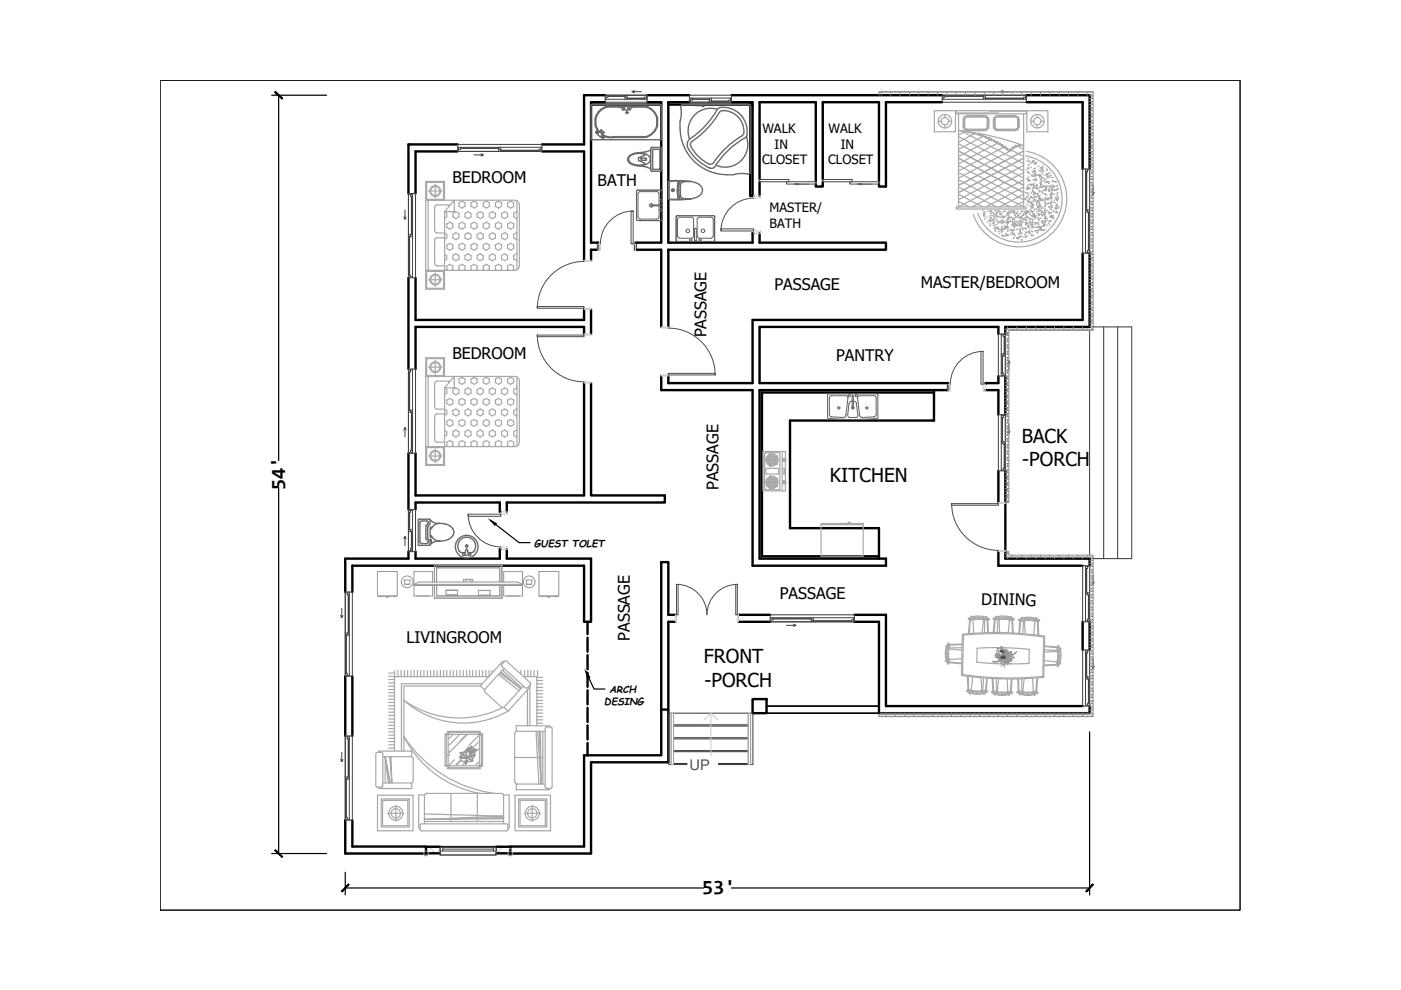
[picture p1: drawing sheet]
<svg xmlns="http://www.w3.org/2000/svg" width="297mm" height="210mm" viewBox="0 0 297 210" stroke-linecap="round" stroke-linejoin="round" font-family="sans-serif">
<defs><g id="words">
<g font-size="4.3">
<text x="60.4" y="103.8" transform="rotate(-90 60.4 103.8)">54'</text>
<text x="148.9" y="189.6">53'</text>
</g>
<g font-size="4.1">
<text x="216.6" y="93.8">BACK</text>
<text x="216.8" y="98.8">-PORCH</text>
<text x="176" y="102.2">KITCHEN</text>
<text x="149.2" y="140.6">FRONT</text>
<text x="149.4" y="145.6">-PORCH</text>
</g>
<g font-size="3.4">
<text x="95.9" y="38.8">BEDROOM</text>
<text x="126.7" y="39.5">BATH</text>
<text x="164.2" y="61.6">PASSAGE</text>
<text x="195.2" y="61.2">MASTER/BEDROOM</text>
<text x="149.8" y="71.6" transform="rotate(-90 149.8 71.6)">PASSAGE</text>
<text x="95.9" y="76.2">BEDROOM</text>
<text x="177.3" y="76.4">PANTRY</text>
<text x="152.3" y="103.9" transform="rotate(-90 152.3 103.9)">PASSAGE</text>
<text x="165.3" y="127">PASSAGE</text>
<text x="208.1" y="128.2" transform="rotate(1 208.1 128.2)">DINING</text>
<text x="86.2" y="136.4">LIVINGROOM</text>
<text x="133.5" y="135.9" transform="rotate(-90 133.5 135.9)">PASSAGE</text>
</g>
<text font-size="3.1" fill="#525252" x="146.2" y="163.2">UP</text>
<g font-size="2.7">
<text x="161.6" y="28.2">WALK</text>
<text x="175.6" y="28.2">WALK</text>
<text x="161.6" y="34.9">CLOSET</text>
<text x="164.2" y="31.5">IN</text>
<text x="175.6" y="34.9">CLOSET</text>
<text x="178.3" y="31.5">IN</text>
<text x="163.2" y="45">MASTER/</text>
<text x="163.2" y="48.3">BATH</text>
</g>
<g font-size="2.1">
<text x="113.3" y="115.9">GUEST TOLET</text>
<text x="128.1" y="149.5">DESING</text>
<text x="129.2" y="146.9">ARCH</text>
</g>
</g></defs>
<!-- layer: A-WALL -->
<g fill="none" stroke="#000" stroke-width=".51">
<path d="M97 32.1h-8.9v8.9M97 30.6h-10.4v10.4M114.9 32.1h8.9v23.1M125.3 22.2h14.9M128.3 20.2h-4.5v10.4h-8.9M128.3 21.7h-3v29.7h1.5v1.6h-1.5v2.2M137.2 21.7h3v29.7h-5.5v1.6h5.5v16.3M137.2 20.2h9M141.7 22.2h17.9M146.2 21.7h-4.5v29.7h17.9v-1.9h.2M155.1 20.2h44.7M155.1 21.7h4.5v19.8"/>
<path d="M159.1 21.7v19.8h.7M161 38.1v-16.4h12v16.8M161 38.5v3M174.4 38.5v1.1h-1.4v-.6M174.4 38.1v-16.4h12v16.8M199.8 21.7h-12v17.9h-1.4v-.6M217.6 20.2h13.4v15.6M217.6 21.7h11.9v14.1M86.6 58.9v19.3M88.1 58.9v8.9h35.7v-2.2M161 49.5v1.9h26.8v1.6h-46.1v16.3M229.5 53.7v14.1h-69.9v13.4h-17.9v-1.5"/>
<path d="M231 53.7v15.6h-17.8v1.5M123.8 70.8v-1.5h-35.7v8.9M125.3 65.6v5.2M211.7 79.7v1.5h-2.8v.3M211.7 70.8v-1.5h-50.7v11.9h40v1.5h-40v35.7h26.8v1.5h-28.2v-37.2h-19.4v-3M213.2 79.7v8.2M86.6 96.1v11.9M123.8 81.2v23.8h-35.7v-8.9M125.3 81.2v23.8h15.7v1.5h-33.6v2M198 82.7v6.5h-30.5v22.8h18.9v6.4M198 83.2h-36.4v34.8h24.8M208.9 82.7h2.8v5.2"/>
<path d="M211.7 99.8v6.7M213.2 99.8v18.6h17.8v1.5M86.6 117v1.4h-13.4v7.1M88.1 108v-1.5h17.9v2h.2M106.2 116.5h-.2v1.9h-17.9v-1.4M107.4 116.5v1.9h17.9v13.4h-1.5v-11.9h-49.1v5.6M211.7 117v2.9h17.8M124.6 131.8v2.6M124.6 135.2v3M124.6 138.9v3M143.2 130.4h-1.5v-11.2h-1.5v40.9h-16.4v19.4h-15.6v1.5h17.1v-19.4h16.4v-29.8h1.5M156.6 131.8h6.7"/>
<path d="M156.6 130.4h6.7M181.2 131.8h5.2v19.4h44.6v-1.5M181.2 130.4h6.6v19.3h41.7M229.5 131.8v6M231 131.8v6M73.2 143.4v12.6M74.7 143.4v12.6M124.6 142.6v3M124.6 146.4v2.9M124.6 150.1v3M124.6 153.8v3M124.6 157.5v2.6"/>
<path d="M140.2 150.4h1.5M159.6 148.2h2.9v3h-2.9zM73.2 173.9v7.1h17.1v-1.5h-15.6v-5.6M90.3 179.5h3v.2M108.2 179.5h-3v.2M90.3 180.9h3M105.2 180.9h3"/>
</g>
<!-- layer: A-FLOR -->
<path d="M141.7 151.2h.1M141.7 161.6h.1M90.8 181h2.5M105.2 181h2.5" fill="none" stroke="#393939" stroke-width=".21"/>
<!-- layer: S-STRS -->
<g fill="none" stroke="#373737" stroke-width=".21">
<path d="M231 70.1v47.6M231.8 69.3h8.2v49.1h-8.2M234 69.3v49.1M237 69.3v49.1M142.3 151.2h-.5v10.9h.5M142.8 151.2h15.8M142.8 153.7h15.8M142.8 156.4h15.8M142.8 159.1h15.8M142.8 153.9h15.8M142.8 156.7h15.8M142.8 159.4h15.8"/>
<path d="M159.1 151.2h.5M159.6 151.2v10.9h-.5M142.8 162.1h15.8M142.8 161.9h15.8"/>
</g>
<!-- layer: A-GLAZ -->
<g fill="none" stroke="#414141" stroke-width=".21">
<path d="M134 19.4h2M134.5 19.2l-.5 .2 .5 .3M212.2 19.4h2M212.6 19.2l-.4 .2 .4 .3M97 30.6h17.9v1.5h-17.9zM97 31.2h8.7M97.2 31.2v.9M97.6 31.2v.5h-.4M100.5 32.8h2M102 32.6l.5 .2-.5 .3M105.7 31.2h.5v.9h-.5zM105.7 31.7h.5"/>
<path d="M106.2 31.2h8.7M114.7 31.7h-.4v.4h.6M114.7 31.2v.9M128.3 20.2h.6v.4h-.4M128.3 20.2h8.9v1.5h-8.9zM128.3 21.1h4.2M128.5 20.2v.9M132.5 20.2h.5v.9h-.5zM132.5 20.6h.5M133 21.1h4.2M137 20.6h-.4v.5M137 20.2v.9"/>
<path d="M146.2 20.2h8.9v1.5h-8.9zM146.2 20.8h4.2M146.4 20.8v.9M146.8 20.8v.4h-.4M147.4 22.4h2M148.9 22.2l.5 .2-.5 .3M150.4 20.8h.4v.9h-.4zM150.4 21.2h.4M150.8 20.8h4.3M154.9 21.2h-.4v.5h.6M154.9 20.8v.9M199.8 20.2h.6v.4h-.5"/>
<path d="M199.8 20.2h17.8v1.5h-17.8zM199.8 21.1h8.7M199.9 20.2v.9M208.5 20.2h.4v.9h-.4zM208.5 20.6h.4M208.9 21.1h8.7M217.4 20.6h-.4v.5M217.4 20.2v.9M229.5 35.8h1.5v17.9h-1.5zM230.2 35.8v8.7M230.2 36h.8M230.6 36v.4h-.4"/>
<path d="M231.8 39.3v2M85.6 46l.3 .5 .2-.5M85.9 44.5v2M86.6 49.8h.9v.4h-.9zM86.6 41h1.5v17.9h-1.5zM86.6 41.2h.9M86.6 58.7h.9M87 58.7v-.4h-.4v.6M87 41.2v.4h.5M87 49.8v.4M87.5 41v8.8M87.5 50.2v8.7"/>
<path d="M230.2 44.5h.8v.5h-.8zM230.2 45v8.7M230.2 53.5h.8M230.6 53.5v-.4h.4v.6M230.6 44.5v.5M231.5 40.8l.3 .5 .2-.5M86.6 78.2v.7h.4v-.5M86.6 78.2h1.5v17.9h-1.5zM86.6 78.4h.9M87.5 78.2v8.8M211.7 70.8h1.5v8.9h-1.5zM212.3 75h.9v.5h-.9z"/>
<path d="M212.3 70.8v4.2M212.3 75.5v4.2M212.3 79.1h.4v.5M212.3 79.6h.9M212.3 71h.9M212.7 75v.5M213.2 70.8v.6h-.5v-.4M213.6 77l.3-.5 .3 .5M213.9 76.5v2M85.6 91.2l.3-.6 .2 .6M85.9 90.6v2M86.6 87h.9v.4h-.9z"/>
<path d="M86.6 95.9h.9M87 87v.4M87.5 87.4v8.7M87.5 95.5h-.5v.4M211.7 87.9h1.5v11.9h-1.5zM212.3 93.7h.9v.4h-.9zM212.3 87.9v5.8M212.3 94.1v5.7M212.3 88.1h.9M212.3 99.6h.9M212.7 99.6v-.4h.5v.6M212.7 88.1v.5h-.4"/>
<path d="M212.7 93.7v.4M213.6 91.4l.3 .5 .3-.5M213.9 89.9v2M85.6 114.2l.3-.5 .2 .5M85.9 113.7v2M86.6 112.3h.9v.4h-.9zM86.6 108v.6h.4v-.4M86.6 108h1.5v9h-1.5zM86.6 116.8h.9M86.6 108.2h.9M87 112.3v.4M87.5 108v4.3"/>
<path d="M87.5 112.7v4.3M87.5 116.3h-.5v.5M229.5 119.9h1.5v11.9h-1.5zM230.2 119.9v5.8M72.2 130.5l.3 .5 .2-.5M72.5 129v2M73.2 134.2h.9v.5h-.9zM73.2 125.5h1.5v17.9h-1.5zM73.2 125.7h.9M73.6 125.7v.4h.5M73.6 134.2v.5M74.1 125.5v8.7"/>
<path d="M74.1 134.7v8.7M163.3 130.4h17.9v1.4h-17.9zM163.3 131h8.7M163.5 131v.8M163.9 131v.4h-.4M166.8 132.6h1.9M168.2 132.3l.5 .3-.5 .2M172 131h.4v.8h-.4zM172 131.4h.4M172.4 131h8.8M181 131.4h-.5v.4h.7M181 131v.8"/>
<path d="M229.5 137.8h1.5v11.9h-1.5zM230.2 125.7h.8v.4h-.8zM230.2 126.1v5.7M230.2 137.8v5.7M230.2 120.1h.8M230.2 131.6h.8M230.2 138h.8M230.6 131.6v-.4h.4v.6M230.6 120.1v.5h-.4M230.6 125.7v.4M230.6 138v.4h-.4M231.5 123.4l.3 .5 .2-.5"/>
<path d="M231.8 121.9v2M231.8 139.8v2M72.5 159.5v2M73.2 156h1.5v17.9h-1.5zM73.2 143.2h.9M73.2 156.2h.9M73.6 143.2v-.4h-.4v.6M73.6 156.2v.5h.5M74.1 156v8.8M230.2 143.5h.8v.5h-.8zM230.2 144v5.7M230.2 149.5h.8"/>
<path d="M230.6 149.5v-.4h.4v.6M230.6 143.5v.5M231.5 141.3l.3 .5 .2-.5M72.2 161l.3 .5 .2-.5M73.2 164.8h.9v.4h-.9zM73.2 173.7h.9M73.6 173.7v-.4h-.4v.6M73.6 164.8v.4M74.1 165.2v8.7M93.3 179.7h11.9v.7h-11.9zM93.9 179.7v.7M104.6 179.7v.7"/>
<path d="M93.9 180h10.7"/>
</g>
<g fill="none" stroke="#414141" stroke-width=".3">
<path d="M97.6 31.4h8.1M106.2 31.9h8.1M128.9 20.4h3.6M133 20.8h3.6M146.8 21h3.6M150.8 21.5h3.7M200.4 20.4h8.1M208.9 20.8h8.1M230.4 36.4v8.1M86.8 50.2v8.1M87.3 41.6v8.2M230.8 45v8.1"/>
<path d="M86.8 78.9v8.1M212.5 75.5v3.6M212.9 71.4v3.6M87.3 87.4v8.1M212.5 88.6v5.1M212.9 94.1v5.1M86.8 108.6v3.7M87.3 112.7v3.6M73.4 134.7v8.1M73.9 126.1v8.1M163.9 131.2h8.1M172.4 131.6h8.1"/>
<path d="M230.4 120.6v5.1M230.4 138.4v5.1M230.8 126.1v5.1M73.9 156.7v8.1M230.8 144v5.1M73.4 165.2v8.1"/>
</g>
<!-- layer: A-DETL-GENF -->
<g fill="#818181" stroke="#818181" stroke-width=".21">
<path d="M181.9 39l.7-.1v.1zM181.9 39l.7 .2v-.2z"/>
<path d="M168.5 39l.7-.1v.1zM168.5 39l.7 .2v-.2z"/>
</g>
<path d="M168.5 39l.7 .2v-.3l-.7 .1h3M181.9 39l.7 .2v-.3l-.7 .1h3" fill="none" stroke="#818181" stroke-width=".21"/>
<!-- layer: A-DOOR -->
<g fill="none" stroke="#4c4c4c" stroke-width=".21">
<path d="M161 38.1h6.2v.4h-6.2zM166.8 38.5h6.2v.5h-6.2zM174.4 38.1h6.2v.4h-6.2zM180.2 38.5h6.2v.5h-6.2zM123.8 55.4a9.9 9.9 0 0 0-9.9 9.9M133.8 44.8h.4v6.9h-.4zM134.3 44.7a7 7 0 0 0-7 7M152.9 48.5h6.9v.5h-6.9zM159.8 42a7 7 0 0 0-6.9 7M113.9 71h9.9v.4h-9.9zM113.9 65h9.9v.4h-9.9zM113.9 71a9.9 9.9 0 0 0 9.9 10"/>
<path d="M141.7 79.2h9.9v.3h-9.9zM141.7 69.6a9.9 9.9 0 0 1 9.9 9.9M208 74.5h.4v7h-.4zM208.4 74.5a7 7 0 0 0-6.9 7M99.3 109h6.9v.5h-6.9zM99.3 109a7 7 0 0 0 6.9 7M201.7 106.8h10v.3h-10zM201.8 106.8a9.9 9.9 0 0 0 9.9 9.9M143.4 123.9h.4v6.5h-.4zM143.4 123.9a6.4 6.4 0 0 1 6.5 6.4 6.4 6.4 0 0 1 6.4-6.4M156 123.9h.3v6.5h-.3z"/>
</g>
<!-- layer: A-DOOR-FRAM -->
<g fill="none" stroke="#cacaca" stroke-width=".21">
<path d="M123.8 55.2h1.5v.2h-1.5zM126.8 51.7h.5v1.5h-.5zM134.2 51.7h.5v1.5h-.5zM159.8 49h1.5v.5h-1.5zM159.8 41.5h1.5v.5h-1.5zM123.8 70.8h1.5v.2h-1.5zM123.8 65.4h1.5v.2h-1.5zM140.2 79.5h1.5v.2h-1.5zM140.2 69.3h1.5v.3h-1.5zM123.8 81h1.5v.2h-1.5zM201 81.5h.5v1.4h-.5zM208.4 81.5h.5v1.4h-.5z"/>
<path d="M106.2 108.5h1.5v.5h-1.5zM106.2 116h1.5v.5h-1.5zM211.7 106.5h1.5v.3h-1.5zM211.7 116.7h1.5v.3h-1.5zM143.2 130.4h.2v1.4h-.2zM156.3 130.4h.3v1.4h-.3z"/>
</g>
<!-- layer: A-WALL-PATT -->
<path d="M90.9 179.5l1.4 1.4M106.6 179.5l-1.4 1.4M107.7 179.5l.5 .5M93.3 180.2l-.7 .7" fill="none" stroke="#cfcfcf" stroke-width=".21"/>
<!-- layer: A-WALL -->
<path d="M162.5 151.2h23.9M162.5 149.7h23.9M93.3 179.5h11.9" fill="none" stroke="#000" stroke-width=".36"/>
<!-- layer: A-GLAZ-SILL -->
<path d="M93.3 179.7h11.9v1.6h-11.9zM93.3 180.9v.4h11.9v-.4" fill="none" stroke="#4c4c4c" stroke-width=".21"/>
<!-- layer: A-GENM -->
<g fill="none" stroke="#8e8e8e" stroke-width=".21">
<path d="M186.4 19.5h45.4M186.8 19.5v.7M187.8 19.4v.1M188.8 19.5v.7M189.8 19.4v.1M190.8 19.5v.7M191.8 19.4v.1M192.8 19.5v.7M193.8 19.4v.1M194.8 19.5v.7M195.8 19.4v.1M196.8 19.5v.7"/>
<path d="M197.8 19.4v.1M198.8 19.5v.7M199.8 19.4v.1M200.8 19.5v.7M201.7 19.4v.1M202.7 19.5v.7M203.7 19.4v.1M204.7 19.5v.7M205.7 19.4v.1M206.7 19.5v.7M207.7 19.4v.1M208.7 19.5v.7"/>
<path d="M209.7 19.4v.1M210.7 19.5v.7M211.7 19.4v.1M212.6 19.5v.7M213.6 19.4v.1M214.6 19.5v.7M215.6 19.4v.1M216.6 19.5v.7M217.6 19.4v.1M218.6 19.5v.7M219.6 19.4v.1M220.6 19.5v.7"/>
<path d="M221.6 19.4v.1M222.6 19.5v.7M223.6 19.4v.1M224.6 19.5v.7M225.6 19.4v.1M226.6 19.5v.7M227.5 19.4v.1M228.5 19.5v.7M229.5 19.4v.1M230.5 19.5v.7M231.5 19.4v.1M186.4 20.2v-.8h45.4v50.7h-17.9v36.4h-.7"/>
<path d="M231 20.2h.8M231 20.8h.8M231 21.5h.8M231 22.2h.8M231 22.8h.8M231 23.5h.8M231 24.2h.8M231 24.8h.8M231 25.5h.8M231 26.2h.8M231 26.8h.8M231 27.5h.8"/>
<path d="M231 28.1h.8M231 28.8h.8M231 29.5h.8M231 30.1h.8M231 30.8h.8M231 31.4h.8M231 32.1h.8M231 32.8h.8M231 33.4h.8M231 34.1h.8M231 34.7h.8M231 35.4h.8"/>
<path d="M231 36.1h.8M231 36.7h.8M231 37.4h.8M231 38.1h.8M231 38.7h.8M231 39.4h.8M231.5 20.2v.6M231.5 21.5v.7M231.5 22.8v.7M231.5 24.2v.6M231.5 25.5v.7M231.5 26.8v.7"/>
<path d="M231.5 28.1v.7M231.5 29.5v.6M231.5 30.8v.6M231.5 32.1v.7M231.5 33.4v.7M231.5 34.7v.7M231.5 36.1v.6M231.5 37.4v.7M231.5 38.7v.7M231 40h.8M231 40.7h.8M231 41.4h.8"/>
<path d="M231 42h.8M231 42.7h.8M231 43.3h.8M231 44h.8M231 44.7h.8M231 45.3h.8M231 46h.8M231 46.7h.8M231 47.3h.8M231 48h.8M231 48.7h.8M231 49.3h.8"/>
<path d="M231 50h.8M231 50.6h.8M231 51.3h.8M231 52h.8M231 52.6h.8M231 53.3h.8M231 53.9h.8M231 54.6h.8M231 55.3h.8M231 55.9h.8M231 56.6h.8M231 57.2h.8"/>
<path d="M231 57.9h.8M231 58.6h.8M231 59.2h.8M231 59.9h.8M231.5 40v.7M231.5 41.4v.6M231.5 42.7v.6M231.5 44v.7M231.5 45.3v.7M231.5 46.7v.6M231.5 48v.7M231.5 49.3v.7"/>
<path d="M231.5 50.6v.7M231.5 52v.6M231.5 53.3v.6M231.5 54.6v.7M231.5 55.9v.7M231.5 57.2v.7M231.5 58.6v.6M231.5 59.9v.7M213.2 69.8h18.6M213.2 70.5h.7M213.2 71.1h.7M213.2 71.8h.7"/>
<path d="M213.2 72.5h.7M213.2 73.1h.7M213.2 73.8h.7M213.2 74.5h.7M213.2 75.1h.7M213.2 75.8h.7M213.2 76.4h.7M213.2 77.1h.7M213.2 77.8h.7M213.2 78.4h.7M213.2 79.1h.7M213.2 79.7h.7"/>
<path d="M213.6 69.3v.5M213.6 70.5v.6M213.6 71.8v.7M213.6 73.1v.7M213.6 74.5v.6M213.6 75.8v.6M213.6 77.1v.7M213.6 78.4v.7M213.6 79.7v.7M214.6 69.8v.3M215.6 69.3v.5M216.6 69.8v.3"/>
<path d="M217.6 69.3v.5M218.6 69.8v.3M219.6 69.3v.5M220.6 69.8v.3M221.6 69.3v.5M222.6 69.8v.3M223.6 69.3v.5M224.6 69.8v.3M225.6 69.3v.5M226.6 69.8v.3M227.5 69.3v.5M228.5 69.8v.3"/>
<path d="M229.5 69.3v.5M230.5 69.8v.3M231 60.6h.8M231 61.2h.8M231 61.9h.8M231 62.5h.8M231 63.2h.8M231 63.9h.8M231 64.5h.8M231 65.2h.8M231 65.8h.8M231 66.5h.8"/>
<path d="M231 67.2h.8M231 67.8h.8M231 68.5h.8M231 69.2h.8M231.5 61.2v.7M231.5 62.5v.7M231.5 63.9v.6M231.5 65.2v.6M231.5 66.5v.7M231.5 67.8v.7M231.5 69.2v.6M213.2 80.4h.7"/>
<path d="M213.2 81.1h.7M213.2 81.7h.7M213.2 82.4h.7M213.2 83.1h.7M213.2 83.7h.7M213.2 84.4h.7M213.2 85h.7M213.2 85.7h.7M213.2 86.4h.7M213.2 87h.7M213.2 87.7h.7M213.2 88.3h.7"/>
<path d="M213.2 89h.7M213.2 89.7h.7M213.2 90.3h.7M213.2 91h.7M213.2 91.7h.7M213.2 92.3h.7M213.2 93h.7M213.2 93.6h.7M213.2 94.3h.7M213.2 95h.7M213.2 95.6h.7M213.2 96.3h.7"/>
<path d="M213.2 97h.7M213.2 97.6h.7M213.2 98.3h.7M213.2 98.9h.7M213.2 99.6h.7M213.6 81.1v.6M213.6 82.4v.7M213.6 83.7v.7M213.6 85v.7M213.6 86.4v.6M213.6 87.7v.6M213.6 89v.7"/>
<path d="M213.6 90.3v.7M213.6 91.7v.6M213.6 93v.6M213.6 94.3v.7M213.6 95.6v.7M213.6 97v.6M213.6 98.3v.6M213.6 99.6v.7M213.2 117h.7v.7h17.9v34.2h-45.4v-.7h45.4M213.2 117.4h.7M213.2 118.1h18.6M213.2 100.3h.7"/>
<path d="M213.2 100.9h.7M213.2 101.6h.7M213.2 102.2h.7M213.2 102.9h.7M213.2 103.6h.7M213.2 104.2h.7M213.2 104.9h.7M213.2 105.6h.7M213.2 106.2h.7M213.6 100.9v.7M213.6 102.2v.7M213.6 103.6v.6"/>
<path d="M213.6 104.9v.7M213.6 106.2v.3M213.6 117v.4M213.6 118.1v.3M214.6 117.7v.4M215.6 118.1v.3M216.6 117.7v.4M217.6 118.1v.3M218.6 117.7v.4M219.6 118.1v.3M220.6 117.7v.4M221.6 118.1v.3"/>
<path d="M222.6 117.7v.4M223.6 118.1v.3M224.6 117.7v.4M225.6 118.1v.3M226.6 117.7v.4M227.5 118.1v.3M228.5 117.7v.4M229.5 118.1v.3M230.5 117.7v.4M231 118.8h.8M231 119.4h.8M231.5 118.1v.7"/>
<path d="M231.5 119.4v.7M231 120.1h.8M231 120.8h.8M231 121.4h.8M231 122.1h.8M231 122.7h.8M231 123.4h.8M231 124.1h.8M231 124.7h.8M231 125.4h.8M231 126.1h.8M231 126.7h.8"/>
<path d="M231 127.4h.8M231 128h.8M231 128.7h.8M231 129.4h.8M231 130h.8M231 130.7h.8M231 131.4h.8M231 132h.8M231 132.7h.8M231 133.3h.8M231 134h.8M231 134.7h.8"/>
<path d="M231 135.3h.8M231 136h.8M231 136.6h.8M231 137.3h.8M231 138h.8M231 138.6h.8M231 139.3h.8M231 139.9h.8M231.5 120.8v.6M231.5 122.1v.6M231.5 123.4v.7M231.5 124.7v.7"/>
<path d="M231.5 126.1v.6M231.5 127.4v.6M231.5 128.7v.7M231.5 130v.7M231.5 131.4v.6M231.5 132.7v.6M231.5 134v.7M231.5 135.3v.7M231.5 136.6v.7M231.5 138v.6M231.5 139.3v.6M186.4 151.9h45.4"/>
<path d="M186.8 151.9h.1M187.8 151.2v.7M188.8 151.9h.1M189.8 151.2v.7M190.8 151.9h.1M191.8 151.2v.7M192.8 151.9h.1M193.8 151.2v.7M194.8 151.9h.1M195.8 151.2v.7M196.8 151.9h.1M197.8 151.2v.7"/>
<path d="M198.8 151.9h.1M199.8 151.2v.7M200.8 151.9h.1M201.7 151.2v.7M202.7 151.9h.1M203.7 151.2v.7M204.7 151.9h.1M205.7 151.2v.7M206.7 151.9h.1M207.7 151.2v.7M208.7 151.9h.1M209.7 151.2v.7"/>
<path d="M210.7 151.9h.1M211.7 151.2v.7M212.6 151.9h.1M213.6 151.2v.7M214.6 151.9h.1M215.6 151.2v.7M216.6 151.9h.1M217.6 151.2v.7M218.6 151.9h.1M219.6 151.2v.7M220.6 151.9h.1M221.6 151.2v.7"/>
<path d="M222.6 151.9h.1M223.6 151.2v.7M224.6 151.9h.1M225.6 151.2v.7M226.6 151.9h.1M227.5 151.2v.7M228.5 151.9h.1M229.5 151.2v.7M230.5 151.9h.1M231 140.6h.8M231 141.3h.8M231 141.9h.8"/>
<path d="M231 142.6h.8M231 143.2h.8M231 143.9h.8M231 144.6h.8M231 145.2h.8M231 145.9h.8M231 146.6h.8M231 147.2h.8M231 147.9h.8M231 148.6h.8M231 149.2h.8M231 149.9h.8"/>
<path d="M231 150.5h.8M231.5 140.6v.7M231.5 141.9v.7M231.5 143.2v.7M231.5 144.6v.6M231.5 145.9v.7M231.5 147.2v.7M231.5 148.6v.6M231.5 149.9v.6M231.5 151.2v.7"/>
<circle cx="90.3" cy="181" r=".5"/>
<circle cx="108.2" cy="181" r=".5"/>
</g>
<!-- layer: S-STRS-ANNO -->
<path d="M150.7 151.2l-1.5 1.5M152.2 152.7l-1.5-1.5v10.9" fill="none" stroke="#cacaca" stroke-width=".21"/>
<!-- layer: A-FLOR-HRAL -->
<path d="M142.3 151.2h.5v10.9h-.5zM158.6 151.2h.5v10.9h-.5z" fill="none" stroke="#a4a4a4" stroke-width=".21"/>
<!-- layer: S-STRS-IDEN -->
<path d="M145.8 160.4v4.1l6.3-4.1zM145.8 164.5l6.3-4.1v4.1z" fill="#fff" stroke="#fff" stroke-width=".21"/>
<!-- layer: A-FUNTURE -->
<g fill="none" stroke="#a8a8a8" stroke-width=".25">
<path d="M90.5 38.7h3.5v3.6h-3.5zM92.3 39.1v2.8M198.1 23.5h4.5v4.4h-4.5zM198.9 25.7h.7M200.3 24.3v.6M200.3 26.5v.6M201.1 25.7h.7M202.7 24h9.1M202.9 24.1h14.5M203.2 24.1v19.8M203.2 32l13.8 7.3M203.2 29l13.8 7.2"/>
<path d="M203.2 30.5l13.8 7.3M203.2 33.5l13.8 7.3M203.2 35.1l13.8 7.2M203.2 38.1l10.9 5.8M203.2 39.7l8 4.2M203.8 27.8l13.2 6.9M204.3 26.9l.2 .1zM204.4 26.5h.1zM204.4 25.3h.1zM204.4 25.7h.1zM204.4 26.1h.1zM204.4 24.8h.2v.2h-.2z"/>
<path d="M204.5 25.3v1.6M204.5 25.3a.55 .55 0 0 1 .6-.5h3.6a.58 .58 0 0 1 .6 .5M204.5 26.9a.58 .58 0 0 0 .6 .5h3.6a.58 .58 0 0 0 .6-.5M204.5 24.9l.2 .1zM204.6 27.9l-1.4 .7M204.9 24.5h.2v.2h-.2zM204.9 24.7h.2zM205.1 27.4l.1 .1zM205.4 24.6l.2 .1zM205.5 27.4l.1 .1zM205.8 24.6l.2 .1zM205.9 27.4l.2 .1z"/>
<path d="M206.3 24.6l.1 .1zM206.3 27.4l.2 .1zM206.6 28.4l-3.4 1.7M206.7 24.6l.2 .1zM206.8 27.4l.2 .1zM207.2 24.6l.1 .1zM207.2 27.4l.2 .1zM207.6 24.6l.1 .1zM207.7 28.6h.1zM207.7 27.4l.1 .1zM208 24.6l.2 .1zM208.1 27.4l.2 .1z"/>
<path d="M208.3 28.8l.1 .1zM208.4 28.9l-5.2 2.8M208.5 24.6l.1 .1zM208.5 27.4l.2 .1zM208.9 29.1h.2zM208.9 24.7l.2 .1zM209 27.4l.2 .1zM209 27.4h.3l-.1 .2h-.2zM209.3 25l.1 .1zM209.3 27.1h.2zM209.3 27.1l.2-.1 .2 .2-.3 .1zM209.3 25.3v1.6"/>
<path d="M209.4 26.6l.1 .1zM209.4 25.4l.1 .1zM209.4 26.2l.1 .1zM209.4 25.8l.1 .1zM209.5 29.3l.2 .1zM209.8 23.6h7.7M210 29.6l-6.8 3.6M210.1 29.6l.1 .1zM210.7 29.9h.1zM210.7 24.9h.2l.1 .2h-.2zM210.8 26.6l.2 .1zM210.8 25.4l.2 .1z"/>
<path d="M210.8 26.2l.2 .1zM210.8 25.8l.2 .1zM210.8 27l.2 .1zM210.8 25l.2 .1zM211.1 24.6l.2-.1 .1 .2-.2 .1zM211.1 27.4l.2 .1zM211.2 24.7l.2 .1zM211.2 30.2h.2zM211.4 30.4l-8.2 4.3M211.6 27.4l.2 .1zM211.7 24.6l.2 .1zM211.8 30.5l.2 .1z"/>
<path d="M212 27.4l.2 .1zM212.1 24.6l.2 .1zM212.4 30.8l.1 .1zM212.5 27.4l.1 .1zM212.6 24.6l.1 .1zM212.8 31.2l-9.6 5M212.9 31.2l.2 .1zM212.9 27.4l.2 .1zM213 24.6l.2 .1zM213.4 27.4l.1 .1zM213.4 31.5l.2 .1zM213.4 24.6l.2 .1z"/>
<path d="M213.8 27.4l.2 .1zM213.9 24.6l.1 .1zM214 32.1l-10.8 5.7M214.1 31.6h.3v.2h-.3zM214.2 27.4l.2 .1zM214.3 31.7l.1 .1zM214.3 24.6l.2 .1zM214.4 31.8l2.6 1.4M214.7 27.4l.1 .1zM214.7 31.2h.2v.2h-.2zM214.7 24.6l.2 .1zM214.8 31.3l.1 .1z"/>
<path d="M215.1 27.4l.2 .1zM215.2 24.8h-3.7a.58 .58 0 0 0-.6 .5v1.6a.58 .58 0 0 0 .6 .5h3.7M215.2 24.8a.55 .55 0 0 1 .6 .5v1.6a.58 .58 0 0 1-.6 .5M215.2 24.6l.2 .1zM215.2 30.9l.3-.1 .1 .2-.3 .1zM215.3 31l.2 .1zM215.6 27.3l.1 .1zM215.6 27.3h.2v.2h-.3zM215.8 26.5h.1zM215.8 25.7h.1zM215.8 25.3h.1zM215.8 26.1h.1z"/>
<path d="M215.8 26.9l.1 .1zM215.8 31l1.2 .7M215.8 26.8l.3 .1-.1 .2h-.2zM215.9 30.7l.2-.1 .1 .3h-.3zM216 30.8l.1 .1zM217 30.9a58.7 58.7 0 0 0-13.8-3.2 22.7 22.7 0 0 1 10.9 4.5 3.3 3.3 0 0 1 2.9-1.3M217 24.1v19.8l-13.8-7.3M217 32l-13.8 7.3M217 33.5l-13.8 7.3M217 38.1l-10.9 5.8M217 36.6l-13.8 7.3M217 35.1l-13.8 7.2"/>
<path d="M217 39.7l-8 4.2M217.4 24.1l.2-.3-.2-.3h-14.5l-.2 .3 .2 .3M217.5 33.1a9.2 9.2 0 0 1 5.5 14.9 9.2 9.2 0 0 1-15.7-2.8M217.6 36h.1M217.6 32.1a10.2 10.2 0 0 1 6.2 16.6 10.2 10.2 0 0 1-17.4-3.2M217.7 39.6h.1M217.7 23.5h4.5v4.4h-4.5zM217.8 36.5h.1M217.8 34.1h.1M217.8 37.9h.1l-.1 .1zM217.8 35.6h.1M217.8 35.7h.1"/>
<path d="M217.9 36.5h.1M217.9 39.7h.1M217.9 39.2h.1M217.9 38.4h.1M217.9 37.5h.1M218 36.7h.1M218 35h.1M218 38.2h.1M218 33.6h.1M218 35.8h.1M218 38.3h.1M218.1 34.2h.1"/>
<path d="M218.1 36.7h.1M218.1 39.8h.2l-.1 .1zM218.2 38.3h.1M218.3 34.4h.1M218.3 38.2l.1 .1h-.1zM218.3 39.1h.1M218.4 39a.63 .63 0 0 1 .7 .3 .63 .63 0 0 1-.1 .8v.5l.5 .4a.42 .42 0 0 1 .5 .5l-.1 .1a1.39 1.39 0 0 1-1.3 .3 .72 .72 0 0 0-.4 .7 .72 .72 0 0 0 .6 .7v.4a1.19 1.19 0 0 0 .6 1.8l.3 .4-.2 .1a1.48 1.48 0 0 1-1.4-.9l-.6-.2-.4 .3a1.08 1.08 0 0 1-1.2 1 1.08 1.08 0 0 1-.9-1.2l-.3-.1-.5 .2a1.94 1.94 0 0 1-3 .5v-.2a.94 .94 0 0 1 .6-.9M218.4 35.5h.1M218.5 34.6h.1M218.5 39.3h.1M218.5 25.7h.7M218.7 37h.1"/>
<path d="M218.7 37.3h.1M218.8 34.2h.1M218.8 37.4h.1M218.9 34.2l.1 .1-.1 .1zM218.9 36.4h.1l-.1 .1zM219 39h.1M219 34.1v.1l.1-.1M219 38.1h.1M219 39.7h.1M219.1 37.4l.9-.2a.56 .56 0 0 1 .6 .1 .56 .56 0 0 1 .2 .6l-.1 .3a1.02 1.02 0 0 0 .2 1.4h.4a1.18 1.18 0 0 1 1.6 .4 1.71 1.71 0 0 1-1.6 2.4l-.7 .1a.79 .79 0 0 0-.8 .5 .79 .79 0 0 0 .3 1l.4 .5a2.16 2.16 0 0 1 .6 3.4 1.83 1.83 0 0 1-2.7-.7l-.1-.3a.68 .68 0 0 0-.3-.8 .68 .68 0 0 0-.8 .2 1.29 1.29 0 0 0-.7 1.4 1.21 1.21 0 0 1-1.9-.7l.1-.3a.58 .58 0 0 0-.7-.6 .58 .58 0 0 0-.4 .8 1.46 1.46 0 0 1-.9 1.8 1.46 1.46 0 0 1-1.9-.8l-.1-1a1.89 1.89 0 0 0-.1-1.8l-.9-.4M219.1 34.5h.1M219.1 34.1h.1"/>
<path d="M219.1 39.8h.1M219.2 35.7h.1M219.2 39h.1M219.2 38.2h.1M219.2 36.1h.2l-.1 .2zM219.3 37.3h.1M219.3 36.5h.1M219.3 36.8h.2l-.2 .3zM219.3 35.7h.1M219.3 39.4h.1M219.3 34.8h.1M219.3 36.2h.1"/>
<path d="M219.4 36.3h.1M219.4 34.7h.1M219.4 37.9h.1M219.5 36.8h.1M219.5 38.4h.1M219.5 34.5l.2 .1-.2 .1zM219.6 38v.2l.1-.1-.1-.1M219.6 38.1h.1M219.6 39.7h.2l-.1 .2zM219.7 37.1h.1M219.7 34.5h.1M219.8 39.2l.1 .1h-.1z"/>
<path d="M219.8 39.4h.1M219.9 39.8h.1M219.9 39.9h.2l-.2 .2zM219.9 24.3v.6M219.9 26.5v.6M220 37.1h.1M220 35.3h.1M220.3 37.1h.1M220.3 36.1h.1M220.4 39.7h.1M220.4 37.4l.1 .1h-.1zM220.5 38.9h.1"/>
<path d="M220.5 38h.1M220.5 35.8h.1M220.5 37.2h.1M220.5 36.3h.1M220.6 38.8h.1M220.6 35.5h.1M220.7 25.7h.7M220.8 36h.1M220.8 39.2h.1M220.8 36.8h.1M220.8 39.7h.1M220.9 38.4h.1"/>
<path d="M220.9 37.6h.1M220.9 36.1h.1M221 35.2h.1M221 36.3h.2l-.1 .1zM221 35.5l.2 .1-.2 .1zM221.2 39.4h.1M221.2 37.8h.1M221.3 37.1h.1M221.4 38.2h.1l-.1 .1zM221.5 39.6h.1M221.5 38.7h.1M221.7 39.8h.1"/>
<path d="M221.7 39.5h.1M221.7 38.7h.1M221.8 36.8h.1M221.8 37.8h.1M221.8 37h.1M221.8 36.1h.1M221.9 35.9h.1M221.9 36.8h.1M221.9 38.4l.1 .1h-.1zM222 37.2l.2 .1-.2 .2zM222.2 38.6h.1M222.2 37.7h.1"/>
<path d="M222.2 36.9h.1M222.2 38.5h.1M222.3 38.9h.1M222.4 37.4h.1M222.5 39.5h.1M222.5 36.6v.1h.1M222.7 37.2h.1M222.8 37.6h.1M223 39.8h.1M223.1 39.4h.1M223.1 38.5h.1M223.1 37.6h.1"/>
<path d="M223.2 39.8h.1M223.2 38.5v-.2l.1 .1-.1 .1M223.4 39.4l.2 .1-.2 .1zM223.5 38.5h.1M223.7 38.4h.1M223.7 38.6h.1M223.9 39.6h.1M224 39.3h.1M90.3 42.5h18.8a.98 .98 0 0 1 1 .9v12.9a.98 .98 0 0 1-1 1h-18.8M90.5 57.5h3.5v3.6h-3.5zM90.8 42.5v14.8M90.8 59.3h2.9"/>
<path d="M90.8 40.5h2.9M92.1 43.9v5M92.1 50.9v5M92.2 55.9l.2 .4 .3 .1M92.2 48.9l.2 .4 .3 .1h1.6M92.3 57.8v2.9M92.7 43.4h2.4v.4M92.7 56.4h1.6M92.7 43.4l-.5 .3v.2M94.2 42.5v-4h-3.9v22.8h3.9l.1-16.4M94.3 50.4h-1.6l-.5 .3v.2M94.3 45l.4 .2v.8l-.4 .3"/>
<path d="M94.3 49.4l.4 .3v.8l-.4 .2M94.3 53.9l.4 .3v.7l-.4 .3M94.7 47.5l.7-.4 .6 .4v.7l-.6 .4-.7-.4zM94.7 51.9l.7-.3 .6 .3v.8l-.6 .4-.7-.4zM95 57.3l-.3-.2v-.7l.7-.4 .6 .4v.7l-.3 .2M96 45.2l.7-.3 .6 .3v.8l-.6 .3-.7-.3zM96 49.7l.7-.4 .6 .4v.8l-.6 .3-.7-.3zM96 54.2l.7-.4 .6 .4v.7l-.6 .4-.7-.4zM96.3 42.5v2.4h-2zM97.3 43l.6-.4 .7 .4v.7l-.7 .4-.6-.4zM97.3 47.5l.6-.4 .7 .4v.7l-.7 .4-.6-.4zM97.3 51.9l.6-.3 .7 .3v.8l-.7 .4-.6-.4z"/>
<path d="M97.6 57.3l-.3-.2v-.7l.6-.4 .7 .4v.7l-.3 .2M98.6 45.2l.6-.3 .7 .3v.8l-.7 .3-.6-.3zM98.6 49.7l.6-.4 .7 .4v.8l-.7 .3-.6-.3zM98.6 54.2l.6-.4 .7 .4v.7l-.7 .4-.6-.4zM99.9 43l.6-.4 .7 .4v.7l-.7 .4-.6-.4zM99.9 47.5l.6-.4 .7 .4v.7l-.7 .4-.6-.4zM99.9 51.9l.6-.3 .7 .3v.8l-.7 .4-.6-.4zM100.2 57.3l-.3-.2v-.7l.6-.4 .7 .4v.7l-.4 .2M101.2 45.2l.6-.3 .7 .3v.8l-.7 .3-.6-.3zM101.2 49.7l.6-.4 .7 .4v.8l-.7 .3-.6-.3zM101.2 54.2l.6-.4 .7 .4v.7l-.7 .4-.6-.4zM102.5 43l.6-.4 .6 .4v.7l-.6 .4-.6-.4z"/>
<path d="M102.5 47.5l.6-.4 .6 .4v.7l-.6 .4-.6-.4zM102.5 51.9l.6-.3 .6 .3v.8l-.6 .4-.6-.4zM102.8 57.3l-.3-.2v-.7l.6-.4 .6 .4v.7l-.3 .2M103.7 45.2l.7-.3 .6 .3v.8l-.6 .3-.7-.3zM103.7 49.7l.7-.4 .6 .4v.8l-.6 .3-.7-.3zM103.7 54.2l.7-.4 .6 .4v.7l-.6 .4-.7-.4zM105 43l.7-.4 .6 .4v.7l-.6 .4-.7-.4zM105 47.5l.7-.4 .6 .4v.7l-.6 .4-.7-.4zM105 51.9l.7-.3 .6 .3v.8l-.6 .4-.7-.4zM105.4 57.3l-.4-.2v-.7l.7-.4 .6 .4v.7l-.3 .2M106.3 45.2l.7-.3 .6 .3v.8l-.6 .3-.7-.3zM106.3 49.7l.7-.4 .6 .4v.8l-.6 .3-.7-.3z"/>
<path d="M106.3 54.2l.7-.4 .6 .4v.7l-.6 .4-.7-.4zM107.6 43l.7-.4 .6 .4v.7l-.6 .4-.7-.4zM107.6 47.5l.7-.4 .6 .4v.7l-.6 .4-.7-.4zM107.6 51.9l.7-.3 .6 .3v.8l-.6 .4-.7-.4zM108 57.3l-.4-.2v-.7l.7-.4 .6 .4v.7l-.3 .2M109.6 44.9l-.7 .3v.8l.7 .3M109.6 49.4l-.7 .3v.8l.7 .3M109.6 53.8l-.7 .4v.7l.7 .4M109.6 42.6v14.6M202.8 44l14.6-.1 .2 .2-.2 .2h-14.5zM203.2 41.2l5.1 2.7M203.2 42.7l2.2 1.2"/>
<path d="M208.4 44.6v.1M208.5 45.7h.1M208.5 45.5h.1M208.6 45.1l.1 .1h-.1zM208.6 45.8h.1M208.6 45.5h.1M208.7 44.9h.1M208.7 46.4l.1 .1M209.1 46.1h.1M209.3 44.8h.1M209.3 47.1h.1M209.6 46.6h.1"/>
<path d="M209.8 45.8h.1M209.9 47.5h.1M209.9 47.8h.1M209.9 46.6l.2 .1-.2 .2zM209.9 47h.1M209.9 46.1h.1M209.9 45.3h.1M210 45.2h.1M210.1 46.1l.1 .1-.1 .1zM210.1 46.8h.1M210.1 44.7h.2l-.2 .1zM210.2 45.6h.1"/>
<path d="M210.5 47.4h.1M210.5 47.3h.1M210.5 46.6h.1l-.1 .1zM210.5 46.5h.1M210.6 45.8h.1M210.7 47.1h.1M210.8 48.5h.2l-.2 .1zM210.9 44.6h.1M211 49l.1 .1M211 49h.1M211.1 48.5h.1M211.1 45.9h.1"/>
<path d="M211.1 46.4h.1M211.1 47.6h.1M211.2 45.5h.1M211.2 46.8h.1M211.2 45.9h.1M211.3 45.1h.1M211.4 48.2h.1M211.5 46.9h.1M211.5 45h.1M211.5 48.5h.1M211.6 47.1l.1 .1-.1 .1zM211.7 49.1h.1"/>
<path d="M211.8 45.4h.1M211.8 49.5h.1M211.9 44.8h.2l-.1 .2zM211.9 47h.1M212 47.2h.1M212.1 45.5h.1M212.1 48.7h.1M212.1 47.2h.1M212.2 45.3l.2 .1h-.2zM212.3 46.7h.1l-.1 .2zM212.3 49h.1M212.4 49.8h.1"/>
<path d="M212.4 48.1h.1M212.4 47.5h.1M212.5 46.6h.1M212.5 45.8h.1M212.5 50v.1M212.5 45.9h.1M212.5 45h.1M212.6 47l.2 .1-.2 .2zM212.6 48.6l.1 .2 .1-.2h-.2M212.7 46.2h.1M212.8 46.9h.1M212.9 48.5h.1"/>
<path d="M212.9 49.9l.2 .1-.2 .2zM212.9 44.7h.1M212.9 47.9h.1M213 44.6h.1M213 48h.1M213 47.1h.1M213.1 48.1l.1 .1-.1 .1zM213.2 49.5h.1M213.3 49.8h.1M213.3 47.3h.1M213.4 45.2h.1M213.4 50h.1"/>
<path d="M213.4 46.8h.1M213.5 48.5h.1M213.5 45.3h.1M213.7 47h.1M213.7 46.1h.1M213.7 49.9h.1M213.7 46.3l.2 .1-.2 .1zM213.7 46.4h.1M213.7 45h.2l-.1 .1zM213.8 45.6h.1M213.8 44.8h.1M213.9 46h.1"/>
<path d="M213.9 48.8h.1M214.1 46.9h.2l-.2 .1zM214.2 47h.1M214.2 48.6h.1M214.2 49.6h.1M214.3 44.6h.1M214.3 46h.1M214.3 44.7h.1M214.4 45.1h.1M214.4 47.7h.1M214.4 48.8h.2l-.1 .1zM214.5 49.6h.1"/>
<path d="M214.6 47.8h.1M214.6 49.1l.1 .1-.1 .1zM214.7 47.3h.1M214.8 49.6h.1M214.9 48.7h.1M214.9 46.5h.1M214.9 49.7h.1M214.9 44.6v.2l.2-.2h-.1M215 45h.1M215 48.2h.1M215 49.9h.1M215.1 45.4h.1"/>
<path d="M215.2 46h.1M215.2 47.3l.2 .1-.2 .1zM215.3 46.8h.1M215.3 47.5h.2l-.2 .2zM215.5 47h.1M215.5 48.6h.1M215.5 48.7h.1M215.5 47.7h.1M215.5 45.1l.2 .1-.1 .1zM215.6 50.3l.2 .1-.2 .2zM215.7 44.7h.1M215.8 50.3h.1"/>
<path d="M215.8 50.6h.1M215.8 45.5l.2 .1h-.2zM215.9 49.6h.1M215.9 47.4h.1M215.9 45.8h.1M215.9 47h.2l-.2 .2zM216 47.4h.1M216.1 50.2h.1l-.1 .1zM216.2 47.6h.1M216.2 46.7h.1M216.2 48.9l.2 .1-.1 .1zM216.4 49.5h.1"/>
<path d="M216.4 46.3h.1M216.4 50h.1M216.4 49.4h.1M216.5 44.8h.1M216.5 48h.1M216.5 46.1h.1M216.6 44.8h.1M216.6 51l.2-.2-.1 .2M216.7 50.2h.1M216.8 48.3l.1 .1-.2 .1zM216.8 47.1h.1M216.8 46.6h.1"/>
<path d="M216.9 45.7h.1M216.9 48.7h.1M217 44.8h.1M217 42.7l-2.2 1.2M217 41.2l-5.1 2.7M217.1 48.4h.1M217.2 49.7h.1M217.3 42.1l.2 .1-.2 .2zM217.3 47.2h.1M217.3 50.4h.1M217.3 40.8h.1M217.4 50.1h.1"/>
<path d="M217.4 45.3h.1l-.1 .2zM217.4 46.5l.1 .1-.2 .1zM217.4 47.4h.1M217.4 49.2h.1M217.5 45.6h.1M217.5 41.9h.1M217.5 44.7h.1M217.6 45h.2l-.2 .2zM217.6 41h.1M217.7 40.1h.1M217.7 40l.1 .1-.2 .1zM217.7 47.2h.2l-.2 .2z"/>
<path d="M217.7 50.1h.1M217.7 43.4h.1M217.7 42.6h.1M217.8 47.4h.1M217.8 41.7h.1M217.8 40.9h.1M217.8 40h.1M217.8 42.9h.1M217.8 46h.1M217.8 49.2h.1M217.9 46.1h.1M217.9 42.8h.1"/>
<path d="M217.9 41.4h.1M217.9 47.7h.1M217.9 47.9h.3l-.2 .2zM218 44.7l.1 .1h-.2zM218 49.1h.1M218 42.2h.1M218.1 48.2h.1M218.1 49.1h.1l-.1 .1zM218.2 47.1h.1M218.2 43.7h.1M218.2 48.8h.1M218.3 49.4h.1l-.2 .1z"/>
<path d="M218.3 40h.1M218.4 44.8h.1M218.4 46.4h.1M218.5 41.7h.1l-.1 .1zM218.5 41h.1M218.6 49.8h.1M218.6 41.8h.1M218.6 42.9h.1l-.2 .1zM218.7 48.1h.1M218.7 47.5h.1M218.7 47.2h.1M218.8 40.5h.1"/>
<path d="M218.8 43.7h.1M218.8 46.9h.1M218.8 43.6h.1M218.8 41.9h.1M218.8 43.6h.2l-.2 .1zM218.8 42.7h.1M218.9 43.6h.1M218.9 47.5l.1 .1-.2 .1zM219 49.9h.1M219.1 42.4h.1M219.1 45.4h.1M219.1 41.5h.1"/>
<path d="M219.1 40.7h.1M219.2 45.5h.1l-.1 .1zM219.2 44.6h.1M219.2 41l.1 .1-.2 .1zM219.2 46.2h.1M219.2 40.8h.1M219.3 49h.1M219.3 42.6h.1M219.3 45.8h.1M219.4 47.2h.1M219.4 42.3h.1M219.4 46.2h.1"/>
<path d="M219.4 44.3h.1M219.4 47.5h.1M219.4 41.1h.1M219.5 42.6h.1M219.5 45.7l.1 .1h-.2zM219.5 41.7h.1M219.5 47.4h.2l-.2 .1zM219.5 47.2h.1M219.6 48.8h.1M219.6 48.9h.1M219.7 44.9h.1M219.8 44.4h.1"/>
<path d="M219.9 41h.1M219.9 49.2l.1 .1-.1 .1zM219.9 42.6h.3l-.2 .2zM220 46.2h.1M220.1 45.2h.1M220.1 47.5h.1M220.1 43.9l.1 .1h-.2zM220.2 41.6h.1M220.2 40.7h.1M220.2 42h.1M220.2 43.6h.1M220.3 43.5h.1"/>
<path d="M220.3 46.7h.1M220.3 47.9h.1M220.3 40.3h.1M220.3 41.8h.1l-.1 .2zM220.3 45.4l.2 .1-.2 .2zM220.4 41.4h.1M220.4 48.5l.1 .1-.2 .1zM220.4 40.5h.1M220.4 43.4h.1M220.5 44.6h.1M220.6 46.3h.1M220.6 48.8h.1"/>
<path d="M220.6 43.7h.2l-.2 .2zM220.6 48.3h.2l-.2 .2zM220.7 45.2h.1M220.7 44.3h.1M220.7 42.3h.1M220.7 42l.1 .1-.2 .1zM220.8 42.3h.1M220.8 45.5h.1M220.8 48.7h.1M220.8 40.6h.1M220.9 47.3h.1M220.9 40.8h.1"/>
<path d="M220.9 44h.1M220.9 47.2h.1M220.9 48.9h.1M220.9 46.9h.1M221 45.6h.1l-.1 .2zM221 46.7l.1 .1-.2 .1zM221.1 45h.1M221.1 42.4h.1M221.2 48.7h.1M221.2 41.1h.1M221.2 47.8h.1M221.3 40.2l.1 .1-.1 .1z"/>
<path d="M221.3 44.2h.1M221.3 47.7v-.2h.2l-.1 .2M221.4 43.3h.1M221.4 47.6h.1M221.5 42.1h.1M221.6 43.7h.1M221.6 45.9h.1M221.6 44.9l.1 .1h-.2zM221.7 46.4h.1M221.7 40.1h.2l-.1 .2zM221.7 41.4h.1M221.7 40h.1"/>
<path d="M221.7 43.2h.1M221.9 47.7h.1M221.9 44.7h.1M221.9 46.8h.1M221.9 46.3h.1M222 43.2h.1M222 42.3h.1M222.1 42.4h.1M222.1 42h.1l-.1 .1zM222.2 43l.1 .1-.1 .1zM222.2 47.3h.1M222.2 45.3h.1"/>
<path d="M222.3 42.1h.1M222.3 45h.1M222.3 40.1h.2l-.2 .2zM222.3 43.8h.1M222.3 47h.1M222.4 40.6h.1M222.4 40.4h.1M222.4 45h.1M222.4 43.9l.1 .1 .1-.1h-.2M222.5 47.7v.1M222.5 46.7h.1M222.6 45.8h.1"/>
<path d="M222.6 41.1h.1M222.6 43h.3l-.2 .2zM222.7 42.2h.1M222.7 41.3h.1M222.8 45.8h.1l-.1 .1zM222.8 41.2l.2 .1-.2 .1zM222.9 42.1h.1M222.9 43.7h.1M222.9 44h.1M223 45.8l.2 .1-.2 .2zM223.1 45.9l.1 .1-.2 .1zM223.2 45.7h.1"/>
<path d="M223.2 43h.1M223.2 46.2h.1M223.2 44.8h.1M223.2 44.7h.1M223.3 46.4h.1M223.3 41.2h.1M223.4 40.3h.1M223.4 42.5h.1M223.5 40.3h.2l-.1 .1zM223.6 43h.1M223.7 41.8h.1M223.7 45h.1"/>
<path d="M223.7 44.1h.1l-.1 .1zM223.8 45.1h.1M223.8 40.3h.1M223.8 43.5h.1M223.8 44.7h.1M223.9 43.8h.1M223.9 42.1l.2 .1-.2 .1zM223.9 41.2h.1M224 40.2h.1M224.2 42.2h.1M224.3 42h.1M224.3 43.8h.1"/>
<path d="M224.3 44v.1M224.3 42.3v.1M90.3 79.8h18.8a.98 .98 0 0 1 1 1M90.5 76h3.5v3.6h-3.5zM90.8 79.8v14.9M90.8 77.8h2.9M92.3 76.4v2.9M94.2 79.8v-3.9h-3.9v22.8h3.9l.1-16.5M96.3 79.8v2.4h-2zM109.6 79.9v14.7M90.5 94.9h3.5v3.6h-3.5zM90.8 96.7h2.9"/>
<path d="M92.1 81.3v5M92.1 88.3v4.9M92.2 93.2l.2 .5h.3M92.2 86.3v.2l.5 .3h1.6M92.3 95.2v2.9M92.7 93.7h1.6M92.7 80.8h2.4v.4M92.7 80.8l-.5 .2v.3M94.3 87.8h-1.6l-.5 .2v.3M94.3 82.3l.4 .3v.7l-.4 .3M94.3 86.8l.4 .3v.7l-.4 .3M94.3 91.3l.4 .2v.8l-.4 .3"/>
<path d="M94.7 84.8l.7-.3 .6 .3v.8l-.6 .4-.7-.4zM94.7 89.3l.7-.4 .6 .4v.7l-.6 .4-.7-.4zM95 94.7l-.3-.2v-.7l.7-.4 .6 .4v.7l-.3 .2M96 82.6l.7-.4 .6 .4v.7l-.6 .4-.7-.4zM96 87.1l.7-.4 .6 .4v.7l-.6 .4-.7-.4zM96 91.5l.7-.3 .6 .3v.8l-.6 .4-.7-.4zM97.3 80.4l.6-.4 .7 .4v.7l-.7 .4-.6-.4zM97.3 84.8l.6-.3 .7 .3v.8l-.7 .4-.6-.4zM97.3 89.3l.6-.4 .7 .4v.7l-.7 .4-.6-.4zM97.6 94.7l-.3-.2v-.7l.6-.4 .7 .4v.7l-.3 .2M98.6 82.6l.6-.4 .7 .4v.7l-.7 .4-.6-.4zM98.6 87.1l.6-.4 .7 .4v.7l-.7 .4-.6-.4z"/>
<path d="M98.6 91.5l.6-.3 .7 .3v.8l-.7 .4-.6-.4zM99.9 80.4l.6-.4 .7 .4v.7l-.7 .4-.6-.4zM99.9 84.8l.6-.3 .7 .3v.8l-.7 .4-.6-.4zM99.9 89.3l.6-.4 .7 .4v.7l-.7 .4-.6-.4zM100.2 94.7l-.3-.2v-.7l.6-.4 .7 .4v.7l-.4 .2M101.2 82.6l.6-.4 .7 .4v.7l-.7 .4-.6-.4zM101.2 87.1l.6-.4 .7 .4v.7l-.7 .4-.6-.4zM101.2 91.5l.6-.3 .7 .3v.8l-.7 .4-.6-.4zM102.5 80.4l.6-.4 .6 .4v.7l-.6 .4-.6-.4zM102.5 84.8l.6-.3 .6 .3v.8l-.6 .4-.6-.4zM102.5 89.3l.6-.4 .6 .4v.7l-.6 .4-.6-.4zM102.8 94.7l-.3-.2v-.7l.6-.4 .6 .4v.7l-.3 .2"/>
<path d="M103.7 82.6l.7-.4 .6 .4v.7l-.6 .4-.7-.4zM103.7 87.1l.7-.4 .6 .4v.7l-.6 .4-.7-.4zM103.7 91.5l.7-.3 .6 .3v.8l-.6 .4-.7-.4zM105 80.4l.7-.4 .6 .4v.7l-.6 .4-.7-.4zM105 84.8l.7-.3 .6 .3v.8l-.6 .4-.7-.4zM105 89.3l.7-.4 .6 .4v.7l-.6 .4-.7-.4zM105.4 94.7l-.4-.2v-.7l.7-.4 .6 .4v.7l-.3 .2M106.3 82.6l.7-.4 .6 .4v.7l-.6 .4-.7-.4zM106.3 87.1l.7-.4 .6 .4v.7l-.6 .4-.7-.4zM106.3 91.5l.7-.3 .6 .3v.8l-.6 .4-.7-.4zM107.6 80.4l.7-.4 .6 .4v.7l-.6 .4-.7-.4zM107.6 84.8l.7-.3 .6 .3v.8l-.6 .4-.7-.4z"/>
<path d="M107.6 89.3l.7-.4 .6 .4v.7l-.6 .4-.7-.4zM108 94.7l-.4-.2v-.7l.7-.4 .6 .4v.7l-.3 .2M109.6 82.3l-.7 .3v.7l.7 .4M109.6 86.7l-.7 .4v.7l.7 .4M109.6 91.2l-.7 .3v.8l.7 .3M110.1 80.8v12.9a.98 .98 0 0 1-1 1h-18.8M162.4 96h2.7M162.4 96l-.3 .2v7.4M162.4 97.6a1.3 1.3 0 0 0 .8 1.1M162.5 97.6a1.13 1.13 0 0 0 .8 1M162.8 97.5h-.6l.6 .1M162.8 97.3h.2"/>
<path d="M163 97.6l-.2 .1M163 97l.1 .1M163.1 97.9l-.2 .1M163.2 97.5h1M163.2 96.3a1.3 1.3 0 0 0-.8 1.2M163.3 96.7l.1 .2M163.3 96.5a1.13 1.13 0 0 0-.8 1M163.3 98.1l-.1 .2M163.3 98.4l-.1 .5 .3-.5M163.3 96.3a1.3 1.3 0 0 1 1.4 .4M163.4 96.4a1.13 1.13 0 0 1 1.2 .4M163.5 96.7l-.2-.6-.1 .1 .2 .5"/>
<path d="M163.6 98.2l-.1 .2M163.6 96.6v.2M163.7 97.1v.9M163.9 98.2v.2M164 96.7l-.1 .2M164.1 98.1l.1 .1M164.3 97.8l.2 .1M164.3 96.9l-.1 .1M164.4 97l.4-.4 .1 .1-.5 .4M164.4 97.6h.2M164.4 98l.4 .4-.4-.3M164.5 97.2l-.2 .1"/>
<path d="M164.6 98.2a1.13 1.13 0 0 1-1.2 .4M164.6 96.9a1.13 1.13 0 0 1 0 1.2M164.7 98.3a1.3 1.3 0 0 1-1.4 .5M164.8 96.8a1.3 1.3 0 0 1 0 1.4M164.9 99.3h-2.3l-.2 .2v.8l.2 .2h2.3M164.9 99.3l.2 .2v.8l-.2 .2M165.1 96l.3 .2M165.3 96.2v7.4M165.8 95.7v8.4M166 99.3h.4v1.2h-.4zM166.2 97.5h.2M166.2 97.6h.2"/>
<path d="M166.3 97.2a.31 .31 0 0 0-.4 .3 .31 .31 0 0 0 .4 .3M166.5 97.3a.31 .31 0 0 0-.4 0 .31 .31 0 0 0 0 .4 .31 .31 0 0 0 .4 0M166.5 97.3v.4M166.5 97.3v-1.6h-4.7v8.4h4.7v-1.6M166.5 97.7v4.4M166.6 97.5h-.5v.1h.5M162.1 103.6l.3 .2h2.7l.3-.2M162.4 102.3a1.3 1.3 0 0 0 .8 1.2M162.5 102.3a1.13 1.13 0 0 0 .8 1M162.8 102.2l-.6 .1 .6 .1M162.8 102.1h.2M163 102.4h-.2"/>
<path d="M163 101.7l.1 .1M163.1 102.7l-.2 .1M163.2 102.3h1M163.2 101.1a1.3 1.3 0 0 0-.8 1.1M163.3 101.5l.1 .2M163.3 101.2a1.13 1.13 0 0 0-.8 1M163.3 102.9l-.1 .1M163.3 103.1l-.1 .5 .3-.4M163.3 101a1.3 1.3 0 0 1 1.4 .5M163.4 101.2a1.13 1.13 0 0 1 1.2 .4M163.5 101.4l-.2-.5h-.1l.2 .6M163.6 103l-.1 .2"/>
<path d="M163.6 101.4v.2M163.7 101.8v1M163.9 103v.2M164 101.5l-.1 .1M164.1 102.8l.1 .2M164.3 101.7l-.1 .1M164.3 102.6l.2 .1M164.4 101.7l.4-.3 .1 .1-.5 .3M164.4 102.3h.2M164.4 102.8l.4 .3-.4-.2M164.5 102h-.2M164.6 103a1.13 1.13 0 0 1-1.2 .4"/>
<path d="M164.6 101.7a1.13 1.13 0 0 1 0 1.2M164.7 103.1a1.3 1.3 0 0 1-1.4 .4M164.8 101.6a1.3 1.3 0 0 1 0 1.4M166.2 102.2h.2M166.2 102.3h.2M166.3 102a.31 .31 0 0 0-.4 .3 .31 .31 0 0 0 .4 .3M166.6 102.4a.31 .31 0 0 0-.3-.4 .31 .31 0 0 0-.3 .4 .31 .31 0 0 0 .5 .1M166.6 102.4l-.1 .1M166.6 102.2h-.5v.2h.5M174.1 111h8.9v6.9h-8.9zM174.1 111.2h8.9M179.8 111v-.2h.5v.2"/>
<path d="M180.1 110.8v.4M200.6 139.9l-.2 .2 .3 .1M200.6 138.5h.3M200.6 138.6h.3M200.8 137.7h.2M200.8 137.5l.2 .1M200.8 136.9l-.3 .1 .2 .2M201 139.6h-.3M201 139.4l-.3 .1M201 136.4l.2-.1a4.9 4.9 0 0 0-.1 4.4h-.2M201 136.4a4.5 4.5 0 0 0-.1 4.3M201.2 137.6l2.8 .3"/>
<path d="M201.4 136.8l-.3 1.8 .2 1.7 2.6 .3M203.9 139.7l-2.7 .1M204 136.5l-2.9 .1-.1 2 .1 1.7M204 136.7l-2.6 .1M204 137.4h-2.8M204 134.7l-.1 8.3 .1 .2M204.1 134.6v-.1a65.3 65.3 0 0 1 17.4 .4l-.2 8.5M204.1 134.5l.2 .2M204.3 134.7l4.8-.3a68.9 68.9 0 0 1 12.2 .7M204.3 134.7l-.2 8.3M205.3 131.1v.2a4.7 4.7 0 0 1 4.4 .1v-.2M205.4 131.1a4.5 4.5 0 0 1 4.3 .1"/>
<path d="M205.8 131.3l1.7-.2 1.7 .3M205.8 131.3l-.2-.1-.3 3.1M206.2 130.8l-.2-.2-.1 .3M206.3 131.4l.1 2.8M206.5 130.9v.3M206.6 130.9l.1 .3M207.2 137.4l4.4-.1 6.6 .4v3h-6.7l-4.4-.3zM207.5 130.8v.3M207.6 130.8v.4M208.4 131v.2M208.5 131.4l-.3 2.7M208.6 131l-.1 .2"/>
<path d="M208.7 131.4v2.6M208.9 130.8l.2-.1 .1 .3M209.3 131.6l-1.8-.3-1.8 .2-.2 2.8M209.3 131.6l.1 2.4M209.5 131.3l.1 2.7M209.5 131.3l-.3 .1M210.6 131.1a4.5 4.5 0 0 1 4.4 .1M210.6 131.1v.2a4.6 4.6 0 0 1 4.3 .1l.1-.2M211.1 131.3l-.2-.1-.3 2.9M211.5 130.8l-.3-.2-.1 .3M211.6 131.4l-.1 2.7M211.8 130.9v.3"/>
<path d="M211.8 131.4l.2 2.7M211.9 130.9v.3M212.7 130.8v.4M212.9 130.8l-.1 .4M213.7 131l-.1 .2M213.8 131v.2M214 131.4l-.2 2.8M214.1 130.8l.3-.1 .1 .3M214.6 131.6l.1 2.6M214.6 131.6l-1.8-.3-1.8 .2-.2 2.6M214.7 131.3l.1 2.9M214.7 131.3l-1.9-.2-1.7 .2"/>
<path d="M216.2 134.2l.2-2.5 1.2-.1h1.2l1.2 .2 .1 2.8M216.9 131l-.3-.1-.1 .2M217 131.6l-.1 2.6M217.2 131.2v.2M217.2 131.6l.2 2.7M217.3 131.2v.2M218.1 131.1v.3M218.3 131.1v.3M219.1 131.2l-.1 .3M219.2 131.2v.3M219.4 131.7l-.2 2.8M219.5 131.1l.3-.2 .1 .3"/>
<path d="M220.1 131.6l.1 3M220.1 131.6l-1.9-.2-1.9 .1-.3 2.7M220.4 131.5v.2a4.6 4.6 0 0 0-4.4-.1v-.1a4 4 0 0 1 4.4 0M221.3 135.1l-.2 8.3M221.5 137.8l2.7 .2M221.5 136.9l2.8 .3-.1 .2M221.5 134.9l-.2 .2M221.5 137.1l2.6 .2M224.1 137.3l.2 1.8-.3 1.8M224.2 138.1l-2.8 .2M224.2 137.4l.2 1.7-.2 1.9M224.3 140h.3"/>
<path d="M224.4 139.2h.3M224.4 139l.3 .1M224.6 138.1h-.2M224.6 138.2l-.2 .1M224.7 137.4l.2 .2-.1 .2M79.7 159.8v6.8l.1 .3h1.1l.3-.3M79.7 159.8l.3-.3 1 .1 .2 .2M80.2 159.5l.3-.3 6.8 .1v1.2M81.2 159.8v6.8M82.4 142.7h1.2M82.4 145.5h1.2M82.4 146.2h1.2"/>
<path d="M82.4 143.4h1.2M82.4 144.1h1.2M82.4 144.8h1.2M82.4 147.6h1.2M82.4 148.2h1.2M82.4 146.9h1.2M82.4 158.6h1.2M82.4 157.9h1.2M82.4 157.2h1.2M82.4 156.6h1.2M82.4 155.9h1.2M82.4 152.4h1.2"/>
<path d="M82.4 153.1h1.2M82.4 153.8h1.2M82.4 154.5h1.2M82.4 155.2h1.2M82.4 148.9h1.2M82.4 149.6h1.2M82.4 150.3h1.2M82.4 151h1.2M82.4 151.7h1.2M83.7 142.1v1.3M84.4 142.1v1.3M85.1 142.1v1.3"/>
<path d="M85.8 142.1v1.3M86.4 142.1v1.3M87.1 142.1v1.3M87.8 142.1v1.3M88.5 142.1v1.3M89.2 142.1v1.3M89.9 142.1v1.3M90.6 142.1v1.3M91.3 142.1v1.3M92 142.1v1.3M92.7 142.1v1.3M93.4 142.1v1.3"/>
<path d="M94.1 142.1v1.3M94.4 155.7v6.7M94.5 155.6h.1M94.5 155.6l-.1 .1M94.5 155.6v6.9M94.7 142.1v1.3M94.9 155.1h6.8l.1 .1-.1 .1h-6.7zM95 155.7h6.7v6.7h-6.7zM95.1 155.3l-.5 .4M95.3 155.3l-.7 .7M95.4 159.2l-.2 .2M95.4 142.1v1.3"/>
<path d="M95.9 155.9l-.7 .7M96.1 142.1v1.3M96.8 142.1v1.3M97.3 155.9l-2.1 2.1M97.5 142.1v1.3M98.2 142.1v1.3M98.7 155.9l-1.2 1.2M98.9 155.9l-3.7 3.7M98.9 142.1v1.3M99.6 142.1v1.3M100.2 142.1v1.3M100.9 142.1v1.3"/>
<path d="M101.4 155.3l.7 .7M101.5 157.3l-1.1 1.1M101.5 158.8l-.7 .7M101.5 156l-2.2 2.1M101.6 155.3l.5 .4M101.6 142.1v1.3M101.9 145.5h-16.3v13.8M102.2 155.6l.1 .1M102.2 155.6v6.9M102.3 145h-17.2v14.3M102.3 155.7v6.7M102.3 142.1v1.3"/>
<path d="M102.9 146.1l-.2 .2 .2 .5 3.3 3.1M103 142.1v1.3M103.6 143.5h-20v15.8M103.7 142.1v1.3M104.3 142.1v.6M105.6 143l4.5 3.4M106.1 142.6l4.3 3.4M106.2 142.4l4.2 3.6-4.5-3.3M106.4 140.9v.4M106.4 141.3l5 4.6M106.5 142.1l4.1 3.7M106.6 150a20.2 20.2 0 0 1-21-1.5 18.9 18.9 0 0 0 22.1 2.3"/>
<path d="M106.9 141.7l-4.1 4.4M106.9 140.3l-.5 .1-4.6 5 1 .9M107 140.2l-.6 .7M107.4 140.2l5 4.6M107.4 140.2h-.4M109.1 155.5l.1 10.5 .4 .2h6M110.4 142.1v.8M111 145.5l-4 4.3-.5 .2-.2-.1M111 143.5h2.8v10.3M111.2 142.1v1.3M111.8 146.3v7.5M111.9 142.1v1.3"/>
<path d="M112.3 145.3v.4M112.3 145.7l-4.6 5.1-.9-.8M112.3 145.7v8.1M112.4 144.7l.1 .3-.6 .8h-.5M112.5 142.1v1.3M113.2 142.1v1.3M113.7 155.1l.5 11.1M113.8 146.4h1.2M113.8 145.7h1.2M113.8 145h1.2M113.8 144.3h1.2M113.8 143.6h1.2"/>
<path d="M113.8 148.5h1.2M113.8 147.8h1.2M113.8 147.1h1.2M113.8 151.9h1.2M113.8 152.6h1.2M113.8 153.3h1.2M113.8 151.2h1.2M113.8 150.5h1.2M113.8 149.8h1.2M113.8 149.2h1.2M114 142.1v1.3M114 155.1l.7 11.1-.1-11.1"/>
<path d="M114.3 155.1l.4 11.1M115.1 155.1v11.1M115.6 155.1l-6-.1-.4 .3-.1 .2M115.6 154.5l.3-.4 1 .1 .2 .3M115.6 154.5v12.3l.3 .3h.9l.3-.3M116.6 154.2l-.3-.3h-6.8v1.2M117.1 154.4v12.4M201.1 140.3v.2l2.8 .3M204 143.2a67.1 67.1 0 0 0 17.3 .4v-.2M204.1 143a70.5 70.5 0 0 0 17 .4M204.1 143l-.2 .2M205 146.6v-.2a5 5 0 0 0 4.4 .1v.1a4 4 0 0 1-4.4 0"/>
<path d="M205.1 143.5l.1 3 .3-.1M205.3 143.5l.1 2.7 1.8 .3 1.8-.2M205.5 146.4l1.7 .3 1.7-.2M205.5 146.9l.1 .2 .2-.1M206.2 146.6l-.1 .3M206.2 143.6l-.3 2.8M206.3 146.6v.3M207.1 146.7v.3M207.2 146.7v.3M208 143.8l.1 2.7M208 146.7l.1 .2M208.2 146.6v.3"/>
<path d="M208.5 143.8l-.2 2.6M208.8 146.9l-.1 .3-.2-.2M209.2 143.9l-.2 2.4M209.3 143.9l-.2 2.7-.2-.1M210.3 146.6a4.5 4.5 0 0 0 4.3 .1l.1 .1a4 4 0 0 1-4.5 0M210.4 146.6l-.2 .1 .1 .2M210.4 143.9l.1 2.8h.2M210.6 143.9l.1 2.6 1.7 .3 1.8-.2M210.8 147.1l.1 .2 .2-.1M211.3 143.9v2.7M211.4 146.8v.3M211.6 146.8l-.1 .3"/>
<path d="M211.8 143.9l-.3 2.7M212.4 146.9v.3M212.5 146.9v.3M213.3 146.9v.3M213.4 146.9v.2M213.5 143.9l.2 2.8M214.1 147.2l-.1 .2-.2-.1M214.4 144l-.2 2.6M214.6 144l-.2 2.8-2 .1-1.7-.2M215.7 146.9v-.3a4.6 4.6 0 0 0 4.3 .2v.2M215.7 146.8a4.5 4.5 0 0 0 4.3 .1M215.8 144l.1 2.7h.2"/>
<path d="M215.9 144l.2 2.5M216.1 146.5l1.7 .3 1.8-.2M216.2 147.1l.1 .2 .2-.1M216.6 144l.1 2.6M216.8 146.8v.3M217 146.8l-.1 .3M217.2 144l-.3 2.7M217.8 146.9l-.1 .3M217.9 146.9v.3M218.7 146.9v.3M218.8 146.9v.2M218.9 143.9l.2 2.8"/>
<path d="M219.5 147.2l-.1 .2-.3-.1M219.8 143.8l-.2 2.8M220 143.8l-.2 3-2 .1-1.7-.2M221.1 143.4l.2 .2M221.4 140.1l2.7 .2M224 140.9l-2.6 .1M224.2 141.2a4.4 4.4 0 0 0 .1-4.3 3.9 3.9 0 0 1-.1 4.4l-.1-.1M224.2 141l-2.8 .2M224.3 140.1h.3M224.7 140.4l.1 .3-.2 .1M80 168.6h7.6v7.5h-7.6zM80.8 169.4h6v6h-6z"/>
<path d="M81.1 169.7h5.4v5.4h-5.4zM81.2 160.4l6.2 .1 .2 .4v4.6M81.7 166v-5.6l.6 5.6M82.1 172.4h3.5M82.6 166l-.9-5.6 1.1 5.6M82.6 160.4l.5 5.6-.2-5.6M83.9 170.8v3.4M87.3 166v1.2h-6.8l-.3-.3M87.6 165.5l-.2 .4-.3 .1h-5.9M89.4 174.7h18M89.4 174.7l-.3 .3v.9l.3 .3h18l.3-.3v-1.1l-.3-.1M90 172.6l16.8 .4-16.8 .7"/>
<path d="M90 174.2h16.8M90 168.5h-1.2v6.9l.3 .3M90.5 168.2h15.8M90.5 168.2l-.3 .1-.2 .4v6M94.4 162.4l.1 .1M94.5 162.5h.1M94.6 162l.7 .8M94.6 162.3l.5 .5M94.9 162.9h6.9M95 162.8h6.7M95 162.7l-.1 .2M95 160.1h.1"/>
<path d="M95.6 168.2v6M96.4 161.1l-1.1 1.1M97.7 161.1l-1.1 1.1M97.8 161.3l-1 .9M98.5 161.8l-.4 .4M101.2 168.2v6M101.5 161.6l-.6 .6M101.7 162.7l.1 .2M102.1 162l-.7 .8M102.1 162.3l-.5 .5M102.3 162.4l-.1 .1M104.9 168.2a27.1 27.1 0 0 1-19.3-12 22.3 22.3 0 0 0 16.2 12"/>
<path d="M106.3 168.2l.4 .3 .1 .2M106.8 168.5h1.2v6.9l-.3 .3M106.8 173.3l-16.8 .4 16.8-.1M106.8 168.7v6M109.1 160.6h6M109.2 168.6h7.5v7.5h-7.5zM109.5 166.2v1.2h6.8l.3-.3M110 169.4h5.9v6h-5.9zM110.3 169.7h5.3v5.4h-5.3zM111.1 172.4h3.5M112.8 170.8v3.4"/>
<circle cx="200.3" cy="25.7" r="1.43"/>
<circle cx="200.3" cy="25.7" r=".77"/>
<circle cx="204.3" cy="26.6" r=".17"/>
<circle cx="204.3" cy="26.2" r=".17"/>
<circle cx="204.3" cy="25.4" r=".17"/>
<circle cx="204.3" cy="25.8" r=".17"/>
<circle cx="204.3" cy="27" r=".17"/>
<circle cx="204.6" cy="27.4" r=".17"/>
<circle cx="204.7" cy="27.3" r=".09"/>
<circle cx="205.1" cy="27.6" r=".17"/>
<circle cx="205.5" cy="24.6" r=".17"/>
<circle cx="205.5" cy="27.6" r=".17"/>
<circle cx="205.9" cy="24.6" r=".17"/>
<circle cx="206" cy="27.6" r=".17"/>
<circle cx="206.3" cy="24.6" r=".17"/>
<circle cx="206.4" cy="27.6" r=".17"/>
<circle cx="206.8" cy="24.6" r=".17"/>
<circle cx="206.8" cy="27.6" r=".17"/>
<circle cx="207.2" cy="24.6" r=".17"/>
<circle cx="207.3" cy="27.6" r=".17"/>
<circle cx="207.7" cy="24.6" r=".17"/>
<circle cx="207.7" cy="27.6" r=".17"/>
<circle cx="207.8" cy="28.5" r=".17"/>
<circle cx="208.1" cy="24.6" r=".17"/>
<circle cx="208.2" cy="27.6" r=".17"/>
<circle cx="208.4" cy="28.8" r=".17"/>
<circle cx="208.5" cy="24.6" r=".17"/>
<circle cx="208.6" cy="27.6" r=".17"/>
<circle cx="209" cy="29" r=".17"/>
<circle cx="209" cy="24.7" r=".17"/>
<circle cx="209.4" cy="25" r=".17"/>
<circle cx="209.5" cy="25.5" r=".17"/>
<circle cx="209.5" cy="26.2" r=".17"/>
<circle cx="209.5" cy="25.9" r=".17"/>
<circle cx="209.5" cy="26.6" r=".17"/>
<circle cx="209.6" cy="29.3" r=".17"/>
<circle cx="210.2" cy="29.5" r=".17"/>
<circle cx="210.8" cy="25.5" r=".17"/>
<circle cx="210.8" cy="26.2" r=".17"/>
<circle cx="210.8" cy="25.9" r=".17"/>
<circle cx="210.8" cy="26.6" r=".17"/>
<circle cx="210.8" cy="29.8" r=".17"/>
<circle cx="210.8" cy="27.1" r=".17"/>
<circle cx="211.2" cy="27.5" r=".17"/>
<circle cx="211.4" cy="30.1" r=".17"/>
<circle cx="211.7" cy="27.6" r=".17"/>
<circle cx="211.8" cy="24.6" r=".17"/>
<circle cx="211.9" cy="30.5" r=".17"/>
<circle cx="212.1" cy="27.6" r=".17"/>
<circle cx="212.2" cy="24.6" r=".17"/>
<circle cx="212.5" cy="30.8" r=".17"/>
<circle cx="212.6" cy="27.6" r=".17"/>
<circle cx="212.6" cy="24.6" r=".17"/>
<circle cx="213" cy="27.6" r=".17"/>
<circle cx="213" cy="31.2" r=".17"/>
<circle cx="213.1" cy="24.6" r=".17"/>
<circle cx="213.4" cy="27.6" r=".17"/>
<circle cx="213.5" cy="24.6" r=".17"/>
<circle cx="213.6" cy="31.5" r=".17"/>
<circle cx="213.9" cy="27.6" r=".17"/>
<circle cx="213.9" cy="24.6" r=".17"/>
<circle cx="214.3" cy="27.6" r=".17"/>
<circle cx="214.4" cy="24.6" r=".17"/>
<circle cx="214.7" cy="27.6" r=".17"/>
<circle cx="214.8" cy="24.6" r=".17"/>
<circle cx="215.2" cy="27.6" r=".17"/>
<circle cx="215.3" cy="24.6" r=".17"/>
<circle cx="215.7" cy="24.9" r=".09"/>
<circle cx="215.8" cy="24.9" r=".17"/>
<circle cx="216" cy="25.8" r=".17"/>
<circle cx="216" cy="26.6" r=".17"/>
<circle cx="216" cy="25.4" r=".17"/>
<circle cx="216" cy="26.2" r=".17"/>
<circle cx="219.9" cy="25.7" r=".77"/>
<circle cx="219.9" cy="25.7" r="1.43"/>
<circle cx="92.3" cy="40.5" r="1.15"/>
<circle cx="92.3" cy="59.3" r="1.15"/>
<circle cx="92.3" cy="59.3" r=".96"/>
<circle cx="92.3" cy="40.5" r=".96"/>
<circle cx="92.3" cy="77.9" r="1.15"/>
<circle cx="92.3" cy="77.9" r=".96"/>
<circle cx="92.3" cy="96.7" r="1.15"/>
<circle cx="92.3" cy="96.7" r=".96"/>
<circle cx="163.7" cy="97.5" r=".9"/>
<circle cx="163.7" cy="97.5" r=".71"/>
<circle cx="163.7" cy="97.5" r=".6"/>
<circle cx="163.7" cy="97.5" r=".31"/>
<circle cx="163.7" cy="97.5" r=".24"/>
<circle cx="163.7" cy="102.3" r=".9"/>
<circle cx="163.7" cy="102.3" r=".71"/>
<circle cx="163.7" cy="102.3" r=".6"/>
<circle cx="163.7" cy="102.3" r=".31"/>
<circle cx="163.7" cy="102.3" r=".24"/>
<circle cx="83.9" cy="172.4" r="1.49"/>
<circle cx="83.9" cy="172.4" r=".98"/>
<circle cx="112.9" cy="172.4" r="1.49"/>
<circle cx="112.9" cy="172.4" r=".98"/>
</g>
<g fill="none" stroke="#979797" stroke-width=".25">
<path d="M97.6 159.6l.8 .5M97.6 159.5l.1 .5 .4 .3M97.6 159.6l.7 .5M98.4 159.5h-.8M98.8 159l.1-.2 .6 .6 .1 .4-.2 .5M98.9 158.9v1l.1 .5h.2M99.1 159.1l.7 .1-.6-.1M99.1 159.1a.43 .43 0 0 0 .3 .5 .43 .43 0 0 0 .5-.2M99.2 158.6h.1M99.2 158.6l.3 .4M99.2 158.6l.4 .3M99.6 159.8l1.2 .3"/>
<path d="M99.6 158.6h-.3M99.7 159.6l.1 .4M99.7 159a.47 .47 0 0 1 .3-.7 .39 .39 0 0 1 .3 .3 .39 .39 0 0 1-.3 .4h-.1M99.9 159.5l-.1 .4M99.9 159.1h-.8M99.9 159.1l-.1 .1 .1 .2M99.9 159.5l-.1 .5M99.9 159.1h.1M99.9 158.3v.7M99.9 159.4a.52 .52 0 0 0 .8 .2M100 158.2v.8M100 159h-.1"/>
<path d="M100 159.2h-.1M100 159v.1M100 159.2l-.1 .1M100 159.1l-.1 .1M100.1 159.6l-.3 .4M100.1 159v.1M100.1 159.2l-.2 .1M100.1 159.1h-.1M100.1 159.1v.1M100.1 159.2a.36 .36 0 0 1 .4 0 .36 .36 0 0 1 .2 .4M100.1 159.2l-.2 .2M100.1 159.2l.6 .4"/>
<path d="M100.1 159.3l.5 .3M100.3 158.7l.7 .2M100.9 158.9l-.8 .2M101 158.9l-.4 .4M101 158.9l-.9 .2M97.5 160.5a.76 .76 0 0 0 .5 .9 .76 .76 0 0 0 .9-.4M97.5 160.5l.6 .2 .6-.1M97.6 160.5l.2 .2h.9M98.4 160.1a.69 .69 0 0 1 .5-1l-.1 .5 .1 .1v.5M98.4 160.1l.1 .2M98.4 161.4l.3 .7M98.8 161.2l-.1 .7"/>
<path d="M98.8 161.9l-.1 .2M98.9 160.3v.1M98.9 160.4v.2h-.2l.2 .4M98.9 160.4a1.1 1.1 0 0 0-1.3 .1h-.1M98.9 160.4l.1 .1M98.9 161.2l-.2 .9M98.9 161l.5 .4 .6-.1M98.9 160.3l.1 .2M98.9 160.3h-.1M98.9 160.3l.3 .1 .3-.1M99 160.6l-.2 .1M99 160.5l-.1 .1"/>
<path d="M99 160.6l-.1 .2 .1-.2 .2 .1M99.1 161.3l-.3 .6M99.2 160.4v.2h-.1l.1-.1M99.2 160.7l-.2 .1-.1 .2M99.5 160.4l-.3 .3M99.5 160.4a.78 .78 0 0 1 .8 .9l-1-.6 .8 .6M100.2 161.3h-.1M100.6 160.1l-.7 .3h-.6M100.7 160.1l-.5 .8M100.8 160.1l-.8 .3h-.8"/>
</g>
<!-- layer: I-FURN -->
<g fill="none" stroke="#969696" stroke-width=".21">
<path d="M92.1 119.9v3.5v-3.5h14.3v3.5v-3.5zM80 121.2h4.2v5.2h-4.2zM80.2 126.4h3.9M80.6 126.4l.1 .1 .1-.1M81.9 126.4l.1 .3 .4-.3M83.4 126.4l.1 .1 .2-.1M85.7 123h1.3l-.2 .9h-1zM86.8 123.9h-1h1M87.8 124.1v-.2h23v.2M87.8 124.1v2.3h3.9v-2.3M87.8 124.1h23M88.4 126.4h.1"/>
<path d="M91 126.4h-2.6M91.7 123.4v-2.2h-3.9v2.7l1-.5h20.9l1.1 .5v-2.7h-4v2.2M92.1 126.8h14.3v-2.7v2.7zM92.1 124.1v2.7M92.6 124.1v2.3h13.4v-2.3v2.3h-13.4zM92.6 123.4v-3h13.4v3M94.6 125.1h2.4v1.1h-2.4zM94.6 126.1h2.4M98.3 123.4v-.6h1.9v.6M98.7 123.4a.62 .62 0 0 1 .6-.5 .62 .62 0 0 1 .6 .5M101.4 125.2h2.5v1.1h-2.5zM101.4 126.2h2.5"/>
<path d="M106.8 124.1v2.3h4v-2.3M107.5 126.4h.1M110.1 126.4h-2.6M111.6 123h1.2l-.1 .9h-1zM112.7 123.9h-1h1M114.3 121.2h4.2v5.2h-4.2zM114.4 126.4h3.9M114.8 126.4l.1 .1 .2-.1M116.1 126.4l.2 .3 .3-.3M117.7 126.4l.1 .1 .1-.1"/>
<circle cx="86.3" cy="123.4" r="1.24"/>
<circle cx="112.2" cy="123.4" r="1.24"/>
</g>
<!-- layer: A-TEXT -->
<path d="M103.9 110.3l1.3 .7-.3 .4zM124.2 142.3l.8 1.3-.4 .2z" fill="#000" stroke="#000" stroke-width=".21"/>
<path d="M105.1 111.2l5 3.9h2.3M124.8 143.7l1.1 2.4h2.4" fill="none" stroke="#000" stroke-width=".25"/>
<!-- layer: LAYER2 -->
<g fill="none" stroke="#959595" stroke-width=".25">
<path d="M211.4 139.2l.3 .2-.2 .1-.1-.1 .2-.1M211.7 139.2l-.1-.1 .2 .3-.2-.1M211.8 139.3l-.2 .3 .1-.1M212.1 137.3l.2 .1zM212.1 138.7h.3l.2 .2h-.3zM212.2 137.4l.1-.1-.2 .2zM212.3 137v.4zM212.3 139.3a1.41 1.41 0 0 1-1.8 .9M212.3 137.3l.3 .1zM212.3 137.3v.3zM212.4 137.2l.1-.1-.2 .3zM212.4 139l.2-.1-.4 .3z"/>
<path d="M212.4 139.4a1.34 1.34 0 0 1-1.9 .8M212.5 138.3l.2 .3-.1 .3-.1-.3zM212.6 139.7l.5 .3a.36 .36 0 0 1 .2 .3 .36 .36 0 0 1-.3 .3v.6l-.2-.2a.46 .46 0 0 1-.5-.2 .46 .46 0 0 1 .1-.5l.1-.5M212.6 138.9h.1v.5zM212.6 138.9l.3-.1 .2 .3h-.3zM212.7 138.1l.3-.1 .2 .2-.3 .1zM212.7 138.6l.3-.1-.2 .4-.2-.1zM212.8 138.3a1.23 1.23 0 0 0-1.4-.9l.1 .1a1.06 1.06 0 0 0 .8 1.6M212.9 139.2l1.4-.2 1.2-.8a3.4 3.4 0 0 1-2.3 1.2M212.9 138.4l.3-.1 .2 .2-.3 .1zM212.9 138.3l.3-.1-.4 .4zM213.1 139.3l2 .1-1 .2"/>
<path d="M213.1 138.7l.3-.2-.4 .4zM213.1 137.7l.2 .2-.1 .4-.1-.3zM213.1 138.3h.2l-.1 .5zM213.1 139.6h.3l.2 .2h-.2zM213.2 138.2h.3l.2 .2-.3 .1zM213.2 139.5h.3M213.3 138l.2 .3-.1 .3-.2-.3zM213.3 137.9l.2-.1 .1 .2-.4 .3zM213.3 138.6h.2l-.1 .5zM213.3 139.9l.3-.1-.4 .4zM213.4 138.6l.3-.1 .2 .2-.3 .1zM213.5 138.3l.2-.2 .1 .2-.4 .3z"/>
<path d="M213.5 139.3l.2 .2-.1 .4-.1-.3zM213.6 139.9h.1v.4zM213.6 139.8h.3l.2 .2-.3 .1zM213.7 139.5h.1M213.7 139.5l.2-.1 .2 .2-.5 .3zM212.7 140.2l.2 .4-.3-.4"/>
<circle cx="211.5" cy="139.1" r=".05"/>
<circle cx="211.5" cy="139.4" r=".05"/>
<circle cx="212.3" cy="138.1" r=".07"/>
<circle cx="212.4" cy="138.1" r=".05"/>
<circle cx="212.8" cy="139.6" r=".05"/>
<circle cx="212.8" cy="139.4" r=".07"/>
<circle cx="212.8" cy="138.7" r=".05"/>
<circle cx="212.9" cy="139.8" r=".05"/>
<circle cx="213" cy="139.7" r=".05"/>
<circle cx="213.1" cy="139.9" r=".05"/>
<circle cx="213.2" cy="139.5" r=".07"/>
<circle cx="213.4" cy="139.1" r=".12"/>
<circle cx="213.6" cy="139" r=".16"/>
<circle cx="213.8" cy="139" r=".03"/>
<circle cx="213.4" cy="140.4" r=".1"/>
</g>
<g fill="#7f7f7f" stroke="#7f7f7f" stroke-width=".21">
<path d="M213 139.7h.1z"/>
<path d="M213.3 140.5h.2zM213.3 140.5h.2z"/>
<path d="M213.3 140.5h.2zM213.3 140.5h.2z"/>
<path d="M213.3 140.4l.2 .1zM213.3 140.4h.2z"/>
<path d="M213.3 140.4h.2zM213.3 140.4h.2z"/>
<path d="M213.3 140.4h.2zM213.3 140.4h.2z"/>
<path d="M213.3 140.4h.2zM213.3 140.4h.2z"/>
<path d="M213.3 140.4h.2zM213.3 140.4h.2z"/>
<path d="M213.3 140.4h.2zM213.3 140.3l.2 .1z"/>
<path d="M213.3 140.3h.2zM213.3 140.3h.2z"/>
<path d="M213.3 140.3h.2zM213.3 140.3h.2z"/>
<path d="M213.3 140.3h.2zM213.3 140.3h.2z"/>
<path d="M213.3 140.3h.2zM213.4 140.3h.1z"/>
<path d="M213 139.7l.1 .1zM213 139.7l.1 .1z"/>
<path d="M213 139.7l.1 .1zM213 139.7l.1 .1z"/>
<path d="M213 139.7h.1zM213 139.7h.1z"/>
<path d="M212.7 139.7h.1zM212.7 139.7h.1z"/>
<path d="M212.7 139.7h.1zM212.7 139.7h.1z"/>
<path d="M212.7 139.6l.1 .1zM212.7 139.6l.1 .1z"/>
<path d="M212.7 139.6l.1 .1zM212.7 139.6l.1 .1z"/>
<path d="M212.7 139.6h.1zM212.7 139.6h.1z"/>
<path d="M212.7 139.6h.1zM212.7 139.6h.1z"/>
<path d="M213.3 139l.2 .1zM213.3 139l.2 .1z"/>
<path d="M213.3 139h.1zM213.3 139h.1z"/>
<path d="M213.3 139h.1zM213.3 139h.1z"/>
<path d="M212.8 138.7h.1zM212.8 138.7h.1z"/>
<path d="M212.3 138.1h.1zM212.3 138.1h.1zM212.3 138.1h.1z"/>
<path d="M212.3 138.1h.1zM212.3 138.1h.1zM212.3 138.1h.1zM212.3 138.1h.1z"/>
<path d="M212.3 138.1h.1zM212.3 138.1h.1z"/>
</g>
<path d="M211.8 138l.4 .6M211.8 138l.5 .6M212.8 140.2l-.2-.1-.1 .2" fill="none" stroke="#e1e1e1" stroke-width=".25"/>
<g fill="none" stroke="#959595" stroke-width=".21">
<path d="M211.1 138.7h.1M211.2 138.8h.1M211.2 138.9h.1M211.3 138.9h.1M211.3 138.8h.1M211.4 138.8h.1M211.4 138.9h.1M211.4 138.7h.1M211.5 138.7h.1M211.5 138.8h.1M211.5 138.6h.1M211.6 138.8h.1"/>
<path d="M211.6 138.7h.1M211.6 138.5h.1M211.6 138.6h.1M211.6 139h.1M211.6 138.9h.1M211.7 138.9h.1M211.7 139h.1M211.8 139h.1M211.8 139.7h.1M211.8 139.8h.1M211.9 139h.1M211.9 139.6h.1"/>
<path d="M211.9 139.7h.1M211.9 139.1h.1M211.9 139.5h.1M212 139.6h.1M212 139.5h.1M212 139.2h.1M212 139.4h.1M212.1 139.5h.1M212.1 139.4h.1M212.1 139.2h.1M212.1 139.3h.1M212.2 139.3h.1"/>
<path d="M212.2 139.8h.1M212.3 139.7h.1M212.3 139.8h.1M212.3 139.2h.1M212.3 139.6h.1M212.3 139.9h.1M212.4 139.1h.1M212.4 139.7h.1M212.4 139.6h.1M212.4 139.9h.1M212.4 140h.1M212.4 139.8h.1"/>
<path d="M212.4 139.2h.1M212.5 139.2h.1M212.5 139.1h.1M212.5 139.6h.1M212.5 139.7h.1M212.6 137.8h.1M212.6 137.7h.1M212.6 137.6h.1M212.6 137.9h.1M212.7 138h.1M212.7 137.8h.1M212.7 138.1h.1"/>
<path d="M212.7 137.9h.1M212.7 139.2h.1M212.8 137.9h.1M212.8 137.8h.1M212.8 137.7h.1M212.9 139.7h.1M213 139.2h.1M213 139.7h.1M213 139.3h.1M213 137.6h.1M213.1 139.3h.1M213.1 139.2h.1"/>
<path d="M213.1 139h.1M213.1 138.8h.1M213.1 139.4h.1M213.1 139.1h.1M213.2 139.2h.1M213.2 139.8h.1M213.2 138.9h.1M213.2 139.3h.1M213.2 139.4h.1M213.2 139.9h.1M213.2 139.1h.1M213.2 138.8h.1"/>
<path d="M213.2 139h.1M213.2 140h.1M213.3 139.9h.1M213.3 139.3h.1M213.4 139.8h.1M213.4 138.9h.1M213.6 138.8h.1M213.7 138.8h.1M213.7 138.9h.1M213.7 138.5h.1M213.8 138.8h.1M213.8 138.5h.1"/>
<path d="M213.8 138.6h.1M213.8 138.9h.1M213.9 138.9h.1M213.9 138.6h.1M213.9 138.5h.1M213.9 139.1h.1M213.9 138.8h.1M213.9 138.4h.1M214 138.5h.1M214 138.9h.1M214 138.8h.1M214 138.7h.1"/>
<path d="M214 139.8h.1M214 138.6h.1M214 139.7h.1M214.1 138.4h.1M214.1 138.6h.1M214.1 139.7h.1M214.1 139.8h.1M214.1 139.9h.1M214.1 138.5h.1M214.1 138.8h.1M214.1 138.3h.1M214.1 139.6h.1"/>
<path d="M214.2 138.3h.1M214.2 138.4h.1M214.2 139.8h.1M214.2 139.7h.1M214.2 138.5h.1M214.2 138.2h.1M214.2 138.8h.1M214.2 138.7h.1M214.2 139.9h.1M214.3 138.1h.1M214.3 138.3h.1M214.3 138.8h.1"/>
<path d="M214.3 139.8h.1M214.3 138.2h.1M214.3 138.9h.1M214.3 139.9h.1M214.4 139.7h.1M214.4 138.8h.1M212.1 140.2h.1M212.1 140.3h.1M212.1 140.1h.1M212.2 140.2h.1M212.2 141.3h.1M212.9 141.4h.1"/>
<path d="M213.5 140.5h.1M213.5 140.6h.1M213.5 140.7h.1M213.5 140.8h.1M213.5 140.3h.1M213.6 140.3h.1M213.6 140.6h.1M213.6 140.5h.1M213.6 140.7h.1M213.6 140.4h.1M213.7 140.4h.1M213.8 140.4h.1"/>
<path d="M213.8 140.2h.1M213.8 140.1h.1M213.9 140.1h.1M213.9 140.3h.1M213.9 140.2h.1M214 140.2h.1M214.2 140.7h.1M214.2 140.2h.1M214.3 140.2h.1"/>
</g>
<g fill="none" stroke="#4c4c4c" stroke-width=".25">
<path d="M211.8 139.3l.2-.1-.2 .2"/>
<circle cx="212.4" cy="139.4" r=".18"/>
<circle cx="212.8" cy="139.2" r=".14"/>
<circle cx="213" cy="139.4" r=".18"/>
</g>
<circle cx="212.7" cy="138.4" r=".12" fill="none" stroke="#7f7f7f" stroke-width=".25"/>
<g fill="#4c4c4c" stroke="#4c4c4c" stroke-width=".21">
<path d="M212.2 138l.1 .1z"/>
<path d="M212.2 138h.2z"/>
<path d="M212.2 138l.1 .1zM212.2 138l.1 .1z"/>
<path d="M212.2 138h.2zM212.2 138h.2zM212.2 138h.2zM212.2 138h.2z"/>
<path d="M212.2 138h.2zM212.2 138h.2zM212.2 138h.2z"/>
</g>
<g fill="#959595" stroke="#959595" stroke-width=".21">
<path d="M211.4 139.1h.1z"/>
<path d="M211.5 139.4h.1zM211.5 139.4h.1z"/>
<path d="M211.5 139.4h.1zM211.5 139.4h.1z"/>
<path d="M211.4 139.1l.1 .1zM211.4 139.1l.1 .1z"/>
<path d="M211.4 139.1h.1zM211.4 139.1h.1z"/>
</g>
<!-- layer: P-SANR-FIXT -->
<g fill="none" stroke="#616161" stroke-width=".21">
<path d="M134.9 46.5l.1-6.1 5.2-.1 .2 .3v5.9M135 46.5l.2 .3h5l.2-.3M135.7 40.6h3.5M135.8 40.6l-.5 .3v.2v4.9l.2 .4h4l.2-.4v-2.4M138.1 43.4h2v.2h-2zM138.4 43.5a.37 .37 0 0 0-.5-.3 .37 .37 0 0 0 0 .6 .37 .37 0 0 0 .5-.2M139.2 40.6l.3 .1 .2 .4v2.3M143.3 46l.3-.3h7.7l.2 .3M143.3 46v4.9l.3 .3M143.6 51.2h7.7M144.2 46.1h2.4M144.2 46l-.3 .1-.3 .4 .1 3.8 .5 .2h2.4l.4-.2 .1-.3"/>
<path d="M146.6 46l.2 .1 .3 .4M147.1 46.5v3.5M147.2 48.4h.4v2.7h-.4zM148.3 46.1h2.4M148.3 46l-.4 .3-.1 .2 .1 3.8 .4 .2h2.4M150.7 46l.5 .3v.2v3.5l-.2 .4-.3 .1M151.5 46v4.9l-.2 .3M175.5 83.8v4.7M175.5 83.8l.2-.3h10.2l.2 .3M175.5 88.5l.2 .2 5.1 .3 5.1-.3M176.3 83.9h3M176.3 83.9l-.4 .2-.1 .3 .1 3.7 .4 .3 2.5 .1"/>
<path d="M179.3 83.9a.5 .5 0 0 1 .5 .5l-.5 3.7M179.3 88.1l-.2 .3-.3 .1M180 85.5l-.3 2.5a.5 .5 0 0 0 .5 .5h1.2a.5 .5 0 0 0 .5-.5M180.7 83.9h.2v2.6h-.2zM180.7 85.1a.53 .53 0 0 0-.7 .4M180.9 85.1h.2M180.9 86.3l.2 .2-.3 .2-.2-.2 .1-.2M181.1 85.1h.2l.3 .4M181.6 85.5l.3 2.5M182.3 83.9h3M182.3 83.9a.51 .51 0 0 0-.5 .5l.5 3.7 .2 .3 .3 .1M185.3 83.9l.4 .2 .1 .3-.1 3.7-.4 .3-2.5 .1"/>
<path d="M186.1 83.8v4.7M186.1 88.5l-.2 .2"/>
<circle cx="140.1" cy="44.5" r=".24"/>
<circle cx="140.1" cy="42.5" r=".24"/>
<circle cx="145.8" cy="48.9" r=".37"/>
<circle cx="146.4" cy="50.9" r=".24"/>
<circle cx="148.4" cy="50.9" r=".24"/>
<circle cx="149.1" cy="48.9" r=".37"/>
<circle cx="177.8" cy="86.5" r=".24"/>
<circle cx="180.1" cy="83.9" r=".24"/>
<circle cx="181.5" cy="83.9" r=".24"/>
<circle cx="183.8" cy="86.5" r=".24"/>
</g>
<!-- layer: A-PLUMBING -->
<g fill="none" stroke="#696969" stroke-width=".3">
<path d="M125.3 22.2h14.9v7.4h-14.9zM126.2 25.2v1.3M126.2 25.2a3.3 3.3 0 0 1 2.6-2.7h8.1a3.4 3.4 0 0 1 2.5 4.1M126.2 26.5l.2 .7 .6 .9M126.3 25.2v1.3M126.4 26.5l.2 .8 .5 .7M127.1 27.9l.6 .6M127.2 27.9l.6 .5M127.2 27.8l.6 .6M127.4 27.6l.6 .5M127.5 27.6l.6 .5-.8 .9-.7-.5zM127.7 28.5l.9 .4 1.5 .1"/>
<path d="M128.8 22.7h2.6M128.9 22.7a3.2 3.2 0 0 0-2.5 2.5M130.2 29h6.7M131.1 22.7l.6 .1 .3 .5h1.6l.3-.5 .6-.1M133.4 33.1a3.1 3.1 0 0 1 4.4 .4 1.3 1.3 0 0 1-1.2 1.5 2.75 2.75 0 0 1-3.5-.9v-.5zM134.2 22.7h2.7M135.2 35.2l2 .3M135.9 33.5h1.1v.5h-1.1zM136.7 32.7a2.85 2.85 0 0 0-3.4 .9 1.66 1.66 0 0 0 1.9 1.4l1.5-.2v-.2l-1.3-.5v-.6l1.3-.6v-.1M136.9 22.7a3.2 3.2 0 0 1 2.4 2.4M137.2 35.5l.8 .3M138 31.8l-.9 .4-2 .2"/>
<path d="M138.2 31.3h1.9M138.2 31.2l-.2 .3v4.6l.2 .2M138.4 31.7h1.5v4.2h-1.5zM139.2 25v1.6M139.3 26.6a3.2 3.2 0 0 1-2.4 2.4M139.4 26.6a3.4 3.4 0 0 1-2.5 2.5h-6.7a3.4 3.4 0 0 1-2.6-.5M140.1 31.2l.2 .3-.1 4.7-2 .1M141.7 38.7v3.3M141.8 38.4h.7a17.6 17.6 0 0 1 5.3 .4 1.59 1.59 0 0 1 1.1 1.7 1.59 1.59 0 0 1-1.4 1.4l-1.4 .3M143.7 38.4l.2 .2a9.6 9.6 0 0 0 0 3.6l-.2 .1 .1-.3a9.1 9.1 0 0 1 0-3.5zM143.9 38.4l.2 .3a8.6 8.6 0 0 0 0 3.4l-.2 .2M144.8 38.6a1.19 1.19 0 0 0-.6 1.4l.1 1.2a.68 .68 0 0 0 .5 .9"/>
<path d="M144.8 38.6l1.6-.1-4.3-.2-.4 .4M146.7 30a.79 .79 0 0 0-.2 1 8.2 8.2 0 0 0 4.1 3.8l.7-.3M151.5 35.5a.92 .92 0 0 1-1.1 .1M152.1 23.2l-.7 1a18.2 18.2 0 0 1-5.2 5.3M152.1 23.2l.2-.2a4.7 4.7 0 0 1 5.5 2.5 3.8 3.8 0 0 1 .3 3.6 17.8 17.8 0 0 0-6.6 6.4M152.1 23.2a4.8 4.8 0 0 0-4.9 1.3 4.8 4.8 0 0 0-1 5 1.76 1.76 0 0 0 0 2.4l1 1.4 1.2 1.1 2.2 1.3M152.5 23.8a18.9 18.9 0 0 1-5.8 6.2M152.5 23.8l.2-.2a4 4 0 0 1 4.8 2.7l.2 1.8M157.7 28.1l-.2 .5a19.5 19.5 0 0 0-6.2 5.9M158.2 29a4.8 4.8 0 0 1-1.2 5.2 4.8 4.8 0 0 1-5.2 .8M159.1 36.4v-14.2h-14.3l-.4 .3a8.1 8.1 0 0 1-.2 3.2 10.2 10.2 0 0 0 12.8 11.1l1.5 .1M159.1 36.4l-.2 .4-.4 .1"/>
<path d="M141.7 42l.4 .3M141.8 42.2h4.6l-4.3 .1M144.8 42.1l1.6 .1M88.7 110.1h2.5v1l-.5 .5v2.5l.5 .5v1h-2.5zM89 110.7l.3-.2h1.3l.2 .2v.2l-.5 .5v2.9l.5 .5-.2 .4h-1.3l-.3-.2zM91.2 110.2a2.28 2.28 0 0 0 2 .8M91.2 114.5v.1M91.2 114.5l.2-.1v.7h-.2M93.2 114.7a2.28 2.28 0 0 0-2 .8M93.2 110.9a1.89 1.89 0 0 0-1.7 1.2h-.3v1.5h.3a2.28 2.28 0 0 0 2.9 1M93.2 111l1.2 .1M94.4 111.1a1.82 1.82 0 0 1 1.6 2.4l-.6 .7-1 .4"/>
<path d="M98.6 117.4l.2-1h.3l.2 1M98.6 117.7h.7M98.6 117.2a1.37 1.37 0 0 1-1.4-.6 1.37 1.37 0 0 1 0-1.5 1.86 1.86 0 0 1 2.8-.9 1.86 1.86 0 0 1 .1 2.9l-.8 .1"/>
<circle cx="126.5" cy="28" r=".14"/>
<circle cx="126.5" cy="28" r=".24"/>
<circle cx="127.8" cy="29.1" r=".26"/>
<circle cx="127.8" cy="29.1" r=".12"/>
<circle cx="132.2" cy="22.9" r=".22"/>
<circle cx="132.9" cy="23.9" r=".12"/>
<circle cx="132.9" cy="23.9" r=".2"/>
<circle cx="133.3" cy="22.9" r=".24"/>
<circle cx="142.7" cy="40.3" r=".29"/>
<circle cx="142.7" cy="40.3" r=".16"/>
<circle cx="91.3" cy="113.9" r=".12"/>
<circle cx="91.3" cy="111.8" r=".12"/>
<circle cx="98.3" cy="117.6" r=".24"/>
<circle cx="99" cy="115.9" r="2.4"/>
<circle cx="99" cy="115.8" r=".24"/>
<circle cx="99.6" cy="117.6" r=".24"/>
</g>
<!-- layer: A-FUNTURE -->
<g fill="#a8a8a8" stroke="#a8a8a8" stroke-width=".21">
<circle cx="221.4" cy="48.7" r=".11"/>
<circle cx="222.7" cy="46.9" r=".11"/>
<circle cx="221.4" cy="47.9" r=".11"/>
<circle cx="220.1" cy="48.9" r=".11"/>
<circle cx="218.8" cy="49.9" r=".11"/>
<circle cx="224.1" cy="45" r=".11"/>
<circle cx="222.8" cy="46" r=".11"/>
<circle cx="221.5" cy="47.1" r=".11"/>
<circle cx="220.1" cy="48.1" r=".11"/>
<circle cx="218.8" cy="49.1" r=".11"/>
<circle cx="217.5" cy="50.1" r=".11"/>
<circle cx="224.1" cy="44.2" r=".11"/>
<circle cx="222.8" cy="45.2" r=".11"/>
<circle cx="221.5" cy="46.2" r=".11"/>
<circle cx="220.1" cy="47.2" r=".11"/>
<circle cx="218.8" cy="48.2" r=".11"/>
<circle cx="217.5" cy="49.3" r=".11"/>
<circle cx="216.2" cy="50.3" r=".11"/>
<circle cx="224.1" cy="43.4" r=".11"/>
<circle cx="222.8" cy="44.4" r=".11"/>
<circle cx="221.5" cy="45.4" r=".11"/>
<circle cx="220.2" cy="46.4" r=".11"/>
<circle cx="218.9" cy="47.4" r=".11"/>
<circle cx="217.5" cy="48.4" r=".11"/>
<circle cx="216.2" cy="49.5" r=".11"/>
<circle cx="214.9" cy="50.4" r=".11"/>
<circle cx="224.2" cy="42.5" r=".11"/>
<circle cx="222.9" cy="43.5" r=".11"/>
<circle cx="221.5" cy="44.5" r=".11"/>
<circle cx="220.2" cy="45.6" r=".11"/>
<circle cx="218.9" cy="46.6" r=".11"/>
<circle cx="217.6" cy="47.6" r=".11"/>
<circle cx="216.2" cy="48.6" r=".11"/>
<circle cx="214.9" cy="49.6" r=".11"/>
<circle cx="224.2" cy="41.7" r=".11"/>
<circle cx="222.9" cy="42.7" r=".11"/>
<circle cx="221.6" cy="43.7" r=".11"/>
<circle cx="220.2" cy="44.7" r=".11"/>
<circle cx="218.9" cy="45.7" r=".11"/>
<circle cx="217.6" cy="46.7" r=".11"/>
<circle cx="216.3" cy="47.8" r=".11"/>
<circle cx="215" cy="48.8" r=".11"/>
<circle cx="213.6" cy="49.8" r=".11"/>
<circle cx="224.2" cy="40.8" r=".11"/>
<circle cx="222.9" cy="41.8" r=".11"/>
<circle cx="221.6" cy="42.9" r=".11"/>
<circle cx="220.3" cy="43.9" r=".11"/>
<circle cx="219" cy="44.9" r=".11"/>
<circle cx="217.6" cy="45.9" r=".11"/>
<circle cx="216.3" cy="46.9" r=".11"/>
<circle cx="215" cy="47.9" r=".11"/>
<circle cx="213.7" cy="48.9" r=".11"/>
<circle cx="224.3" cy="40" r=".11"/>
<circle cx="223" cy="41" r=".11"/>
<circle cx="221.6" cy="42" r=".11"/>
<circle cx="220.3" cy="43" r=".11"/>
<circle cx="219" cy="44" r=".11"/>
<circle cx="217.7" cy="45.1" r=".11"/>
<circle cx="216.3" cy="46.1" r=".11"/>
<circle cx="215" cy="47.1" r=".11"/>
<circle cx="213.7" cy="48.1" r=".11"/>
<circle cx="212.4" cy="49.1" r=".11"/>
<circle cx="223" cy="40.2" r=".11"/>
<circle cx="221.7" cy="41.2" r=".11"/>
<circle cx="220.3" cy="42.2" r=".11"/>
<circle cx="219" cy="43.2" r=".11"/>
<circle cx="216.4" cy="45.2" r=".11"/>
<circle cx="215.1" cy="46.3" r=".11"/>
<circle cx="213.7" cy="47.3" r=".11"/>
<circle cx="212.4" cy="48.3" r=".11"/>
<circle cx="223" cy="39.3" r=".11"/>
<circle cx="221.7" cy="40.4" r=".11"/>
</g>
<!-- layer: A-DIM -->
<path d="M57.6 20.2h11.6M59.1 20.2v77.4M59.1 103.5v77.5M231 155.2v34.6M57.6 181h11.6M73.2 184.9v4.9M73.2 188.3h76M155.1 188.3h75.9" fill="none" stroke="#000" stroke-width=".25"/>
<!-- layer: 0 -->
<g fill="#000" stroke="#000" stroke-width=".21">
<path d="M58.3 19.5l1.5 1.5 .1-.1zM58.3 19.5l.1-.1 1.5 1.5z"/>
<path d="M58.4 180.1l-.1 .2 1.6 1.3zM58.3 180.3l1.6 1.3-.1 .2z"/>
<path d="M73.9 187.4l-1.4 1.7 1.5-1.5zM72.4 188.9l1.5-1.5-1.4 1.7z"/>
<path d="M230.2 188.9l.2 .2 1.3-1.7zM231.7 187.4l.1 .2-1.4 1.5z"/>
</g>
<!-- layer: Viewport -->
<path d="M33.9 17h229v176h-229z" fill="none" stroke="#1d1d1d" stroke-width=".21"/>
<!-- layer: A-DIM -->
<path d="M33.9 17h229v176h-229z" fill="none" stroke="#000" stroke-width=".21"/>
<use href="#words"/>
</svg>
